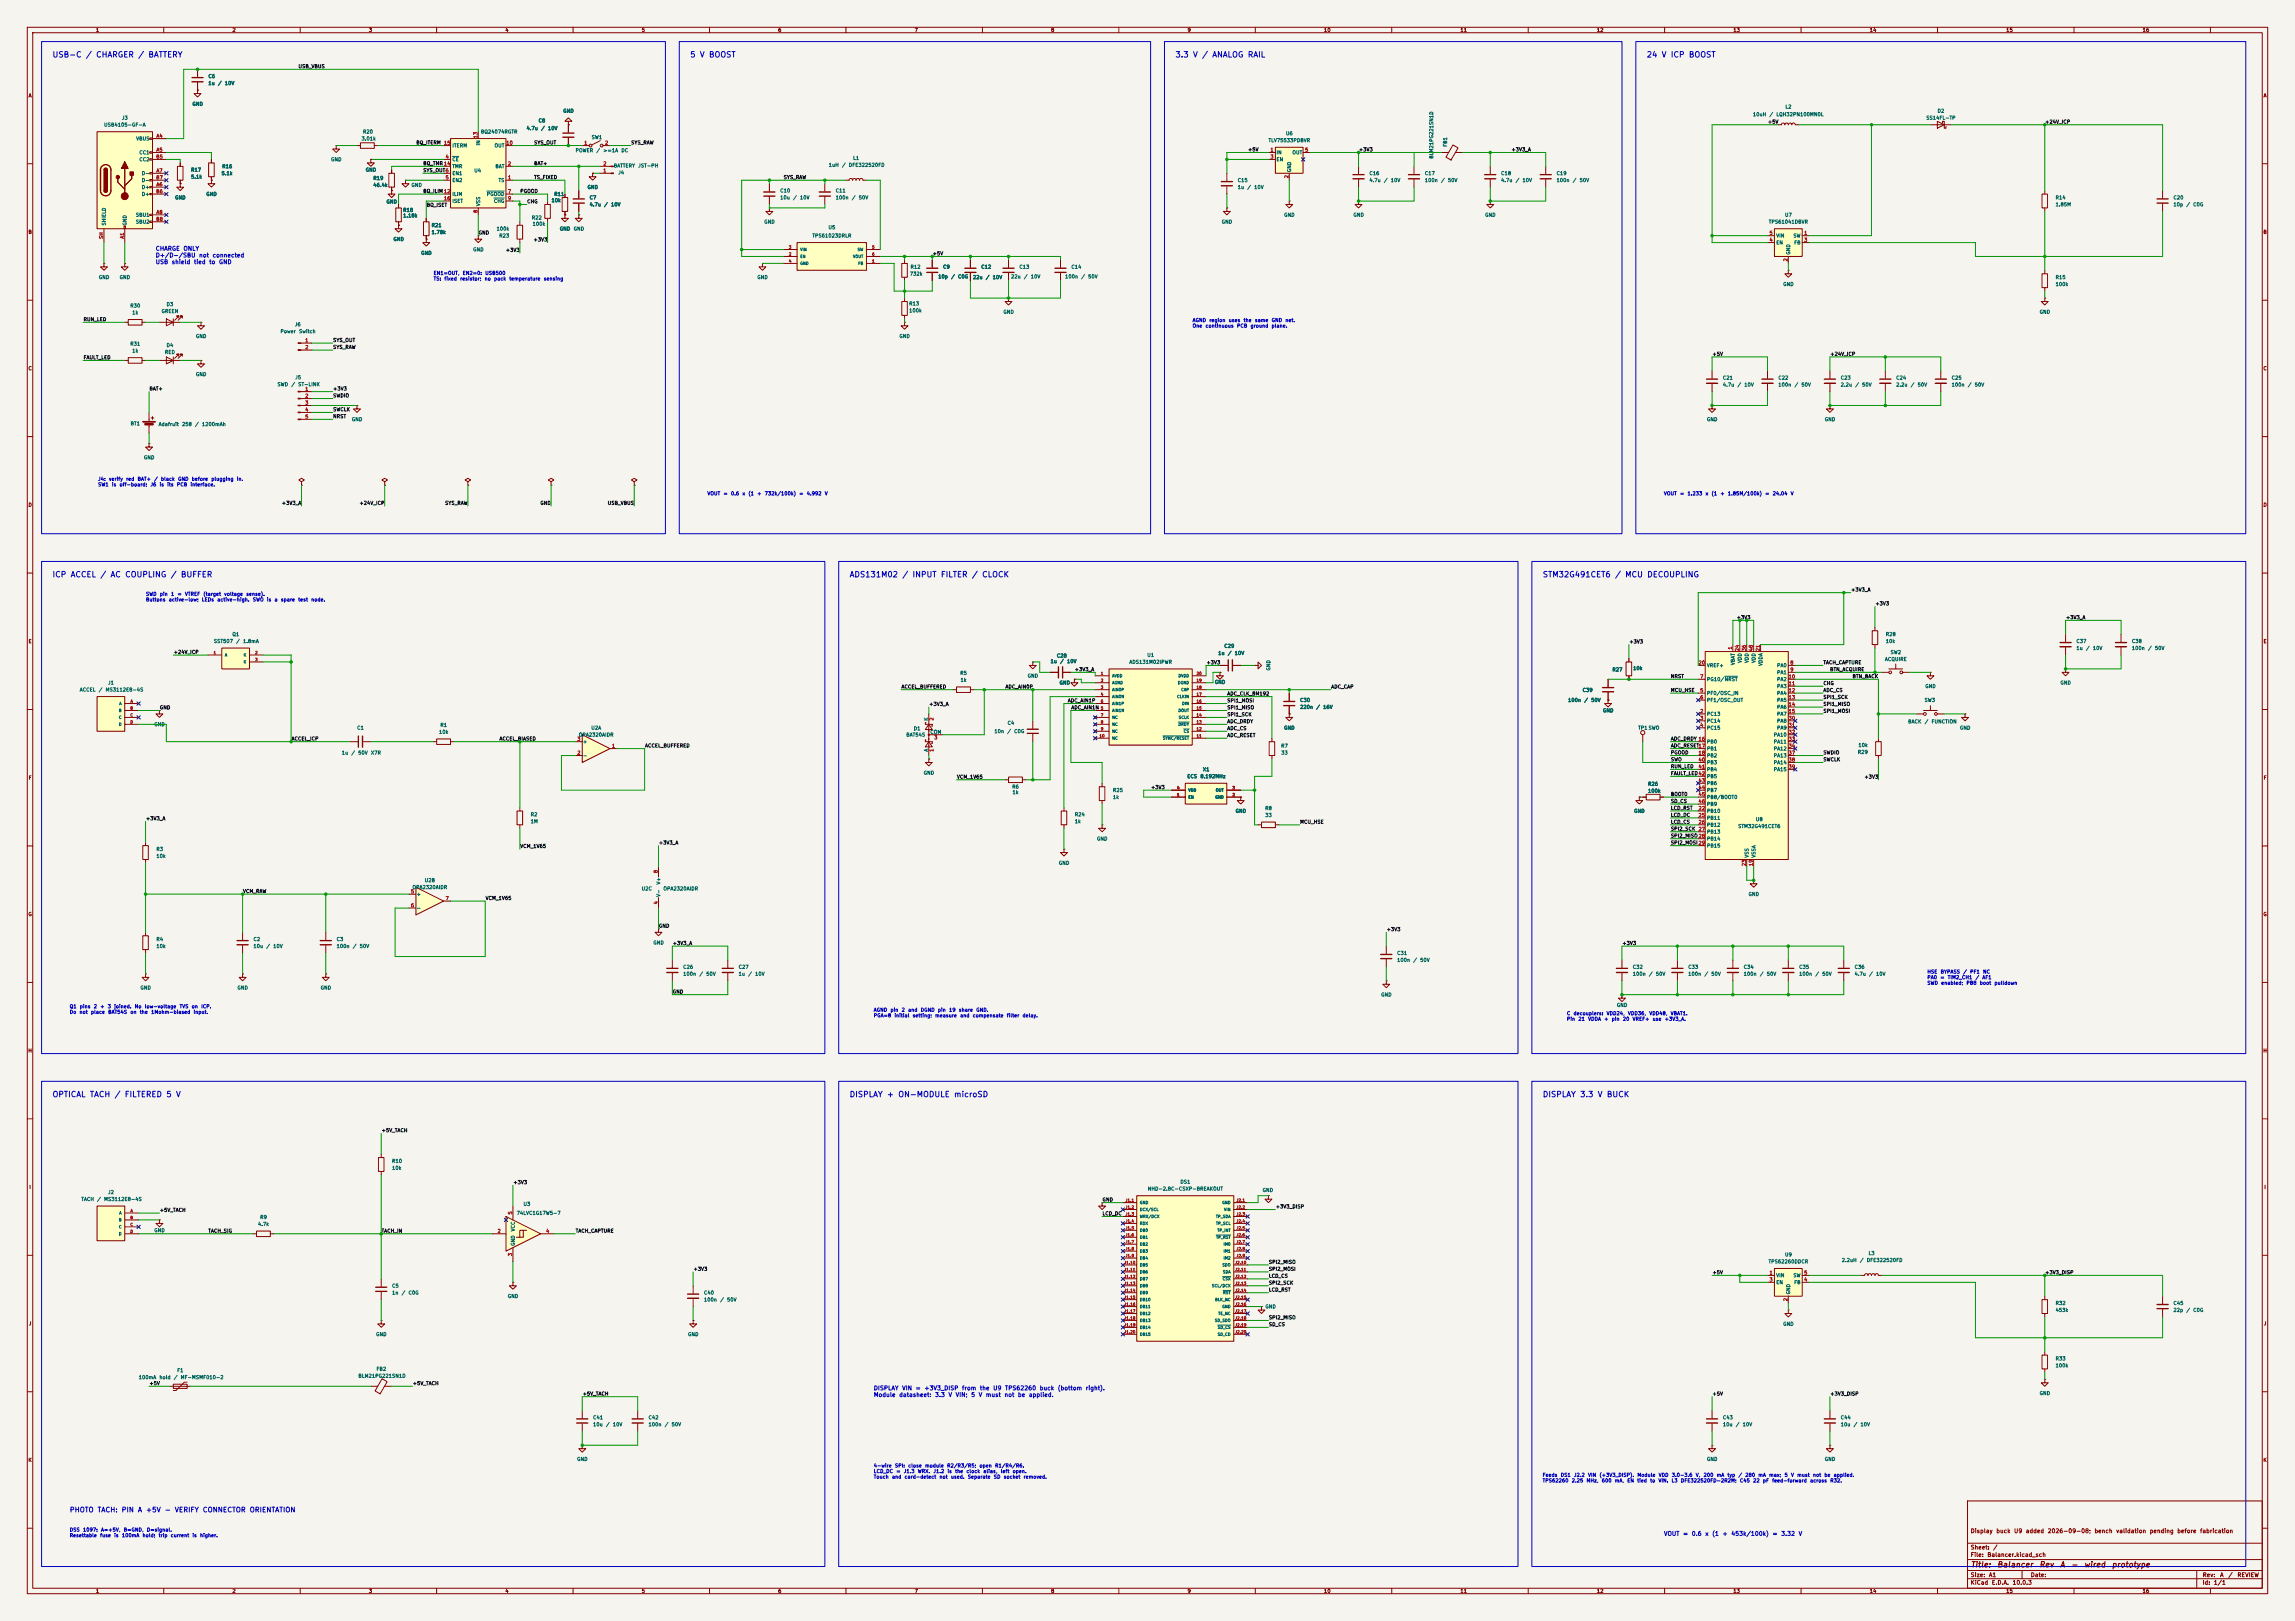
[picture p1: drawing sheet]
<svg xmlns="http://www.w3.org/2000/svg" width="841mm" height="594mm" viewBox="0 0 841 594" stroke-linecap="round" stroke-linejoin="round" font-family="sans-serif">
<defs><g id="words">
<g font-size="2" fill="#0000c2">
<text x="19" y="21.5">USB-C / CHARGER / BATTERY</text>
<text x="252.7" y="21.5">5 V BOOST</text>
<text x="430.5" y="21.5">3.3 V / ANALOG RAIL</text>
<text x="603.2" y="21.5">24 V ICP BOOST</text>
<text x="19" y="212">ICP ACCEL / AC COUPLING / BUFFER</text>
<text x="311.1" y="212">ADS131M02 / INPUT FILTER / CLOCK</text>
<text x="565.1" y="212">STM32G491CET6 / MCU DECOUPLING</text>
<text x="19" y="402.5">OPTICAL TACH / FILTERED 5 V</text>
<text x="311.1" y="402.5">DISPLAY + ON-MODULE microSD</text>
<text x="565.1" y="402.5">DISPLAY 3.3 V BUCK</text>
</g>
<g font-size="2" fill="#840000">
<text x="722" y="574.8">Title:</text>
<text x="731.7" y="574.8">Balancer</text>
<text x="747.1" y="574.8">Rev</text>
<text x="754.7" y="574.8">A</text>
<text x="758.7" y="574.8">-</text>
<text x="763.5" y="574.8">wired</text>
<text x="773.7" y="574.8">prototype</text>
</g>
<text font-size="1.8" fill="#0000c2" x="25.4" y="554.6">PHOTO TACH: PIN A +5V - VERIFY CONNECTOR ORIENTATION</text>
<g font-size="1.5" fill="#0000c2">
<text x="56.9" y="92.2">CHARGE</text>
<text x="56.9" y="94.7">D+/D-/SBU</text>
<text x="67.1" y="92.2">ONLY</text>
<text x="72.8" y="94.7">not</text>
<text x="77.7" y="94.7">connected</text>
<text x="56.9" y="97.1">USB</text>
<text x="62.8" y="97.1">shield</text>
<text x="70.9" y="97.1">tied</text>
<text x="76.5" y="97.1">to</text>
<text x="80.1" y="97.1">GND</text>
<text x="320" y="509.8">DISPLAY</text>
<text x="330.4" y="509.8">VIN</text>
<text x="335.4" y="509.8">=</text>
<text x="338.6" y="509.8">+3V3_DISP</text>
<text x="352.4" y="509.8">from</text>
<text x="358.9" y="509.8">the</text>
<text x="363.8" y="509.8">U9</text>
<text x="368.1" y="509.8">TPS62260</text>
<text x="380.8" y="509.8">buck</text>
<text x="387.5" y="509.8">(bottom</text>
<text x="397.7" y="509.8">right).</text>
<text x="320" y="512.3">Module</text>
<text x="329.3" y="512.3">datasheet:</text>
<text x="342.5" y="512.3">3.3</text>
<text x="347.4" y="512.3">V</text>
<text x="350" y="512.3">VIN;</text>
<text x="355.7" y="512.3">5</text>
<text x="358.5" y="512.3">V</text>
<text x="361.1" y="512.3">must</text>
<text x="367.9" y="512.3">not</text>
<text x="372.9" y="512.3">be</text>
<text x="376.9" y="512.3">applied.</text>
<text x="609.6" y="563.1">VOUT</text>
<text x="616.6" y="563.1">=</text>
<text x="619.8" y="563.1">0.6</text>
<text x="624.7" y="563.1">x</text>
<text x="627.3" y="563.1">(1</text>
<text x="631" y="563.1">+</text>
<text x="634.2" y="563.1">453k/100k)</text>
<text x="649.3" y="563.1">=</text>
<text x="652.5" y="563.1">3.32</text>
<text x="658.9" y="563.1">V</text>
</g>
<g font-size="1.5" fill="#840000">
<text x="722" y="562.2">Display</text>
<text x="731.4" y="562.2">buck</text>
<text x="737.9" y="562.2">U9</text>
<text x="742.2" y="562.2">added</text>
<text x="750.2" y="562.2">2026-09-08;</text>
<text x="767.4" y="562.2">bench</text>
<text x="775.3" y="562.2">validation</text>
<text x="787.6" y="562.2">pending</text>
<text x="797.7" y="562.2">before</text>
<text x="806.1" y="562.2">fabrication</text>
<text x="722" y="568.2">Sheet:</text>
<text x="730.2" y="568.2">/</text>
<text x="722" y="570.9">File:</text>
<text x="728.1" y="570.9">Balancer.kicad_sch</text>
<text x="722" y="581.1">KiCad</text>
<text x="722" y="578.3">Size:</text>
<text x="728.7" y="578.3">A1</text>
<text x="729.7" y="581.1">E.D.A.</text>
<text x="737.3" y="581.1">10.0.3</text>
<text x="744" y="578.3">Date:</text>
<text x="807" y="578.3">Rev:</text>
<text x="807" y="581.1">Id:</text>
<text x="811.1" y="581.1">1/1</text>
<text x="813.4" y="578.3">A</text>
<text x="816.4" y="578.3">/</text>
<text x="819.7" y="578.3">REVIEW</text>
</g>
<g font-size="1.3" fill="#840000">
<text x="35" y="12">1</text>
<text x="85" y="12">2</text>
<text x="135" y="12">3</text>
<text x="185" y="12">4</text>
<text x="235" y="12">5</text>
<text x="285" y="12">6</text>
<text x="335" y="12">7</text>
<text x="385" y="12">8</text>
<text x="435" y="12">9</text>
<text x="485" y="12">10</text>
<text x="535" y="12">11</text>
<text x="585" y="12">12</text>
<text x="635" y="12">13</text>
<text x="685" y="12">14</text>
<text x="735" y="12">15</text>
<text x="785" y="12">16</text>
<text x="10.3" y="36">A</text>
<text x="829.3" y="36">A</text>
<text x="10.3" y="86">B</text>
<text x="829.2" y="86">B</text>
<text x="10.3" y="136">C</text>
<text x="829.2" y="136">C</text>
<text x="10.3" y="186">D</text>
<text x="829.2" y="186">D</text>
<text x="10.3" y="236">E</text>
<text x="829.3" y="236">E</text>
<text x="10.3" y="286">F</text>
<text x="829.3" y="286">F</text>
<text x="10.3" y="336">G</text>
<text x="829.2" y="336">G</text>
<text x="10.2" y="386">H</text>
<text x="829.2" y="386">H</text>
<text x="10.6" y="436">I</text>
<text x="829.6" y="436">I</text>
<text x="10.4" y="486">J</text>
<text x="829.4" y="486">J</text>
<text x="10.3" y="536">K</text>
<text x="829.2" y="536">K</text>
<text x="35" y="584">1</text>
<text x="85" y="584">2</text>
<text x="135" y="584">3</text>
<text x="185" y="584">4</text>
<text x="235" y="584">5</text>
<text x="285" y="584">6</text>
<text x="335" y="584">7</text>
<text x="385" y="584">8</text>
<text x="435" y="584">9</text>
<text x="485" y="584">10</text>
<text x="535" y="584">11</text>
<text x="585" y="584">12</text>
<text x="635" y="584">13</text>
<text x="685" y="584">14</text>
<text x="735" y="584">15</text>
<text x="785" y="584">16</text>
</g>
<g font-size="1.3" fill="#006464">
<text x="76.2" y="28.9">C6</text>
<text x="76.2" y="31.5">1u</text>
<text x="79.7" y="31.5">/</text>
<text x="82.2" y="31.5">10V</text>
<text x="70.4" y="39.1">GND</text>
<text x="206.2" y="41.6">GND</text>
<text x="654.1" y="40.1">L2</text>
<text x="709.9" y="41.6">D2</text>
<text x="38" y="46.7">USB4105-GF-A</text>
<text x="44.5" y="44.2">J3</text>
<text x="192.8" y="48">4.7u</text>
<text x="197.2" y="45.2">C8</text>
<text x="198.1" y="48">/</text>
<text x="200.6" y="48">10V</text>
<text x="642.2" y="42.9">10uH</text>
<text x="648.3" y="42.9">/</text>
<text x="650.8" y="42.9">LQH32PN100MN0L</text>
<text x="705.7" y="44.2">SS14FL-TP</text>
<text x="49.8" y="51.8">VBUS</text>
<text x="132.3" y="51.8">3.01k</text>
<text x="132.9" y="49.2">R20</text>
<text x="176.1" y="49.2">BQ24074RGTR</text>
<text x="176.2" y="53.4" transform="rotate(-90 176.2 53.4)">IN</text>
<text x="216.7" y="51.3">SW1</text>
<text x="464.7" y="52.4">TLV75533PDBVR</text>
<text x="471.1" y="49.9">U6</text>
<text x="530.6" y="54" transform="rotate(-90 530.6 54)">FB1</text>
<text x="50.9" y="56.9">CC1</text>
<text x="50.9" y="59.4">CC2</text>
<text x="121.2" y="59.4">GND</text>
<text x="165.6" y="59.4">CE</text>
<text x="165.6" y="54.3">ITERM</text>
<text x="181.1" y="54.3">OUT</text>
<text x="210.8" y="56.1">POWER</text>
<text x="218.4" y="56.1">/</text>
<text x="220.9" y="56.1">&gt;=1A</text>
<text x="227.5" y="56.1">DC</text>
<text x="312.5" y="58.9">L1</text>
<text x="467.6" y="56.9">IN</text>
<text x="467.6" y="59.4">EN</text>
<text x="473.4" y="56.9">OUT</text>
<text x="525.5" y="58.3" transform="rotate(-90 525.5 58.3)">BLM21PG221SN1D</text>
<text x="51.8" y="64.5">D-</text>
<text x="69.9" y="65.7">5.1k</text>
<text x="69.9" y="63.2">R17</text>
<text x="81" y="64.5">5.1k</text>
<text x="81.3" y="61.9">R16</text>
<text x="133.9" y="63.2">GND</text>
<text x="165.6" y="64.5">EN1</text>
<text x="165.6" y="61.9">TMR</text>
<text x="173.6" y="63.5">U4</text>
<text x="181.4" y="61.9">BAT</text>
<text x="224.8" y="61.7">BATTERY</text>
<text x="226.4" y="64.2">J4</text>
<text x="233.7" y="61.7">JST-PH</text>
<text x="303.5" y="61.4">1uH</text>
<text x="308.4" y="61.4">/</text>
<text x="310.9" y="61.4">DFE322520FD</text>
<text x="473.4" y="63.2" transform="rotate(-90 473.4 63.2)">GND</text>
<text x="501.7" y="64.5">C16</text>
<text x="522" y="64.5">C17</text>
<text x="549.9" y="64.5">C18</text>
<text x="570.2" y="64.5">C19</text>
<text x="51.8" y="69.6">D+</text>
<text x="51.8" y="67">D-</text>
<text x="136.7" y="66.2">R19</text>
<text x="136.7" y="68.8">46.4k</text>
<text x="150.6" y="68.8">GND</text>
<text x="165.6" y="67">EN2</text>
<text x="182.5" y="67">TS</text>
<text x="215.1" y="69.6">GND</text>
<text x="285.8" y="70.8">C10</text>
<text x="306.1" y="70.8">C11</text>
<text x="453.4" y="67">C15</text>
<text x="453.4" y="69.6">1u</text>
<text x="456.9" y="69.6">/</text>
<text x="459.4" y="69.6">10V</text>
<text x="501.7" y="67">4.7u</text>
<text x="507" y="67">/</text>
<text x="509.5" y="67">10V</text>
<text x="522" y="67">100n</text>
<text x="527.9" y="67">/</text>
<text x="530.4" y="67">50V</text>
<text x="549.9" y="67">4.7u</text>
<text x="555.3" y="67">/</text>
<text x="557.8" y="67">10V</text>
<text x="570.2" y="67">100n</text>
<text x="576.2" y="67">/</text>
<text x="578.7" y="67">50V</text>
<text x="51.8" y="72.1">D+</text>
<text x="64" y="73.4">GND</text>
<text x="75.4" y="72.1">GND</text>
<text x="141.5" y="74.9">GND</text>
<text x="147.6" y="77.9">R18</text>
<text x="165.6" y="72.1">ILIM</text>
<text x="165.6" y="74.6">ISET</text>
<text x="176.2" y="75.7" transform="rotate(-90 176.2 75.7)">VSS</text>
<text x="178.2" y="72.1">PGOOD</text>
<text x="180.8" y="74.6">CHG</text>
<text x="201.9" y="74.4">10k</text>
<text x="203" y="72.1">R11</text>
<text x="215.9" y="73.4">C7</text>
<text x="215.9" y="75.9">4.7u</text>
<text x="221.3" y="75.9">/</text>
<text x="223.8" y="75.9">10V</text>
<text x="285.8" y="73.4">10u</text>
<text x="290.5" y="73.4">/</text>
<text x="293" y="73.4">10V</text>
<text x="306.1" y="73.4">100n</text>
<text x="312" y="73.4">/</text>
<text x="314.5" y="73.4">50V</text>
<text x="753.1" y="75.9">1.85M</text>
<text x="753.1" y="73.4">R14</text>
<text x="796.3" y="73.4">C20</text>
<text x="796.3" y="75.9">10p</text>
<text x="801" y="75.9">/</text>
<text x="803.5" y="75.9">C0G</text>
<text x="39.1" y="82.8" transform="rotate(-90 39.1 82.8)">SHIELD</text>
<text x="46.7" y="82.8" transform="rotate(-90 46.7 82.8)">GND</text>
<text x="49.6" y="79.7">SBU1</text>
<text x="49.6" y="82.3">SBU2</text>
<text x="147.6" y="80">1.18k</text>
<text x="158" y="83.5">R21</text>
<text x="194.7" y="80.7">R22</text>
<text x="195" y="83">100k</text>
<text x="279.9" y="82.3">GND</text>
<text x="447.5" y="82.3">GND</text>
<text x="470.4" y="79.7">GND</text>
<text x="495.8" y="79.7">GND</text>
<text x="544.1" y="79.7">GND</text>
<text x="648" y="82.3">TPS61041DBVR</text>
<text x="653.9" y="79.7">U7</text>
<text x="144" y="88.6">GND</text>
<text x="158" y="86.1">1.78k</text>
<text x="181.8" y="84.8">100k</text>
<text x="182.8" y="87.3">R23</text>
<text x="205" y="84.8">GND</text>
<text x="210.1" y="84.8">GND</text>
<text x="297.5" y="87.3">TPS61023DRLR</text>
<text x="303.4" y="84.3">U5</text>
<text x="650.7" y="89.9">EN</text>
<text x="650.7" y="87.3">VIN</text>
<text x="657" y="87.3">SW</text>
<text x="657.3" y="89.9">FB</text>
<text x="154.2" y="93.7">GND</text>
<text x="173.2" y="92.4">GND</text>
<text x="656.3" y="93.5" transform="rotate(-90 656.3 93.5)">GND</text>
<text x="333.3" y="101.3">732k</text>
<text x="333.5" y="98.8">R12</text>
<text x="345.4" y="98.8">C9</text>
<text x="359.4" y="98.8">C12</text>
<text x="373.4" y="98.8">C13</text>
<text x="392.4" y="98.8">C14</text>
<text x="36.1" y="102.6">GND</text>
<text x="43.7" y="102.6">GND</text>
<text x="277.4" y="102.6">GND</text>
<text x="343.7" y="102.3">10p</text>
<text x="348.4" y="102.3">/</text>
<text x="350.9" y="102.3">C0G</text>
<text x="356.4" y="102.6">22u</text>
<text x="361.1" y="102.6">/</text>
<text x="363.6" y="102.6">10V</text>
<text x="370.3" y="102.3">22u</text>
<text x="375.1" y="102.3">/</text>
<text x="377.6" y="102.3">10V</text>
<text x="390.2" y="102.3">100n</text>
<text x="396.1" y="102.3">/</text>
<text x="398.6" y="102.3">50V</text>
<text x="653.3" y="105.1">GND</text>
<text x="753.1" y="102.6">R15</text>
<text x="753.1" y="105.1">100k</text>
<text x="47.6" y="113">R30</text>
<text x="60.9" y="112.5">D3</text>
<text x="333" y="112.2">R13</text>
<text x="48.3" y="115.5">1k</text>
<text x="59" y="115">GREEN</text>
<text x="107.9" y="119.8">J6</text>
<text x="333" y="114.8">100k</text>
<text x="367.5" y="115.3">GND</text>
<text x="747.3" y="115.3">GND</text>
<text x="71.6" y="124.2">GND</text>
<text x="102.6" y="122.4">Power</text>
<text x="109.4" y="122.4">Switch</text>
<text x="329.4" y="124.2">GND</text>
<text x="47.6" y="127">R31</text>
<text x="48.3" y="129.5">1k</text>
<text x="60.3" y="130">RED</text>
<text x="60.9" y="127.5">D4</text>
<text x="71.6" y="138.1">GND</text>
<text x="101.5" y="141.8">SWD</text>
<text x="106.6" y="141.8">/</text>
<text x="108" y="139.3">J5</text>
<text x="109.1" y="141.8">ST-LINK</text>
<text x="631.2" y="141.9">4.7u</text>
<text x="631.2" y="139.4">C21</text>
<text x="636.5" y="141.9">/</text>
<text x="639" y="141.9">10V</text>
<text x="651.5" y="139.4">C22</text>
<text x="651.5" y="141.9">100n</text>
<text x="657.5" y="141.9">/</text>
<text x="660" y="141.9">50V</text>
<text x="674.4" y="141.9">2.2u</text>
<text x="674.4" y="139.4">C23</text>
<text x="679.7" y="141.9">/</text>
<text x="682.2" y="141.9">50V</text>
<text x="694.7" y="141.9">2.2u</text>
<text x="694.7" y="139.4">C24</text>
<text x="700" y="141.9">/</text>
<text x="702.5" y="141.9">50V</text>
<text x="715" y="139.4">C25</text>
<text x="715" y="141.9">100n</text>
<text x="721" y="141.9">/</text>
<text x="723.5" y="141.9">50V</text>
<text x="128.8" y="154.6">GND</text>
<text x="625.3" y="154.6">GND</text>
<text x="668.5" y="154.6">GND</text>
<text x="47.7" y="156.2">BT1</text>
<text x="58" y="156.4">Adafruit</text>
<text x="66.5" y="156.4">258</text>
<text x="71.3" y="156.4">/</text>
<text x="73.8" y="156.4">1200mAh</text>
<text x="52.6" y="168.6">GND</text>
<text x="85" y="233.4">Q1</text>
<text x="690.9" y="233.4">R28</text>
<text x="78.2" y="235.9">SST507</text>
<text x="86.4" y="235.9">/</text>
<text x="88.9" y="235.9">1.8mA</text>
<text x="448.5" y="237.7">C29</text>
<text x="690.9" y="235.9">10k</text>
<text x="692.7" y="240">SW2</text>
<text x="760.7" y="235.9">C37</text>
<text x="760.7" y="238.5">1u</text>
<text x="764.3" y="238.5">/</text>
<text x="766.8" y="238.5">10V</text>
<text x="781.1" y="235.9">C38</text>
<text x="781.1" y="238.5">100n</text>
<text x="787" y="238.5">/</text>
<text x="789.5" y="238.5">50V</text>
<text x="384.8" y="243.3">1u</text>
<text x="387.1" y="241.3">C28</text>
<text x="388.3" y="243.3">/</text>
<text x="390.9" y="243.3">10V</text>
<text x="413.7" y="243.5">ADS131M02IPWR</text>
<text x="420.3" y="241">U1</text>
<text x="446.3" y="240.3">1u</text>
<text x="449.8" y="240.3">/</text>
<text x="452.3" y="240.3">10V</text>
<text x="465.8" y="245.9" transform="rotate(-90 465.8 245.9)">GND</text>
<text x="598.3" y="245.8">10k</text>
<text x="625.3" y="244.8">VREF+</text>
<text x="636" y="243.9" transform="rotate(-90 636 243.9)">VBAT</text>
<text x="638.5" y="243.1" transform="rotate(-90 638.5 243.1)">VDD</text>
<text x="641.1" y="243.1" transform="rotate(-90 641.1 243.1)">VDD</text>
<text x="643.6" y="243.1" transform="rotate(-90 643.6 243.1)">VDD</text>
<text x="646.1" y="244.2" transform="rotate(-90 646.1 244.2)">VDDA</text>
<text x="651" y="244.8">PA0</text>
<text x="690.6" y="242.5">ACQUIRE</text>
<text x="39.4" y="251.2">J1</text>
<text x="351.7" y="247.6">R5</text>
<text x="351.8" y="250.1">1k</text>
<text x="376.4" y="248.6">GND</text>
<text x="388.1" y="251.2">GND</text>
<text x="445" y="250.9">GND</text>
<text x="590.7" y="246.3">R27</text>
<text x="625.3" y="249.9">PG10/NRST</text>
<text x="651" y="247.4">PA1</text>
<text x="651" y="249.9">PA2</text>
<text x="754.9" y="251.2">GND</text>
<text x="29.1" y="253.7">ACCEL</text>
<text x="36.1" y="253.7">/</text>
<text x="38.6" y="253.7">MS3112E8-4S</text>
<text x="476.3" y="257.5">C30</text>
<text x="574.5" y="257.5">100n</text>
<text x="579.8" y="253.9">C39</text>
<text x="580.4" y="257.5">/</text>
<text x="582.9" y="257.5">50V</text>
<text x="625.3" y="255">PF0/OSC_IN</text>
<text x="625.3" y="257.5">PF1/OSC_OUT</text>
<text x="651" y="252.4">PA3</text>
<text x="651" y="255">PA4</text>
<text x="651" y="257.5">PA5</text>
<text x="705.1" y="257.5">SW3</text>
<text x="705.4" y="252.4">GND</text>
<text x="476.3" y="260.1">220n</text>
<text x="482.2" y="260.1">/</text>
<text x="484.7" y="260.1">16V</text>
<text x="587.2" y="261.3">GND</text>
<text x="625.3" y="262.6">PC13</text>
<text x="651" y="260.1">PA6</text>
<text x="651" y="262.6">PA7</text>
<text x="56.4" y="266.4">GND</text>
<text x="130.7" y="267.7">C1</text>
<text x="160.7" y="269.2">10k</text>
<text x="161.2" y="266.7">R1</text>
<text x="216.5" y="267.7">U2A</text>
<text x="334.7" y="267.9">D1</text>
<text x="340.3" y="264.3" transform="rotate(-90 340.3 264.3)">K</text>
<text x="340.8" y="269.2">COM</text>
<text x="364.2" y="268.9">10n</text>
<text x="369" y="268.9">/</text>
<text x="369.1" y="265.9">C4</text>
<text x="371.5" y="268.9">C0G</text>
<text x="470.4" y="267.7">GND</text>
<text x="600.2" y="267.7">TP1SWO</text>
<text x="625.3" y="265.1">PC14</text>
<text x="625.3" y="267.7">PC15</text>
<text x="651" y="265.1">PA8</text>
<text x="651" y="267.7">PA9</text>
<text x="699.1" y="265.4">BACK</text>
<text x="705.2" y="265.4">/</text>
<text x="707.7" y="265.4">FUNCTION</text>
<text x="718.1" y="267.7">GND</text>
<text x="212" y="270.2">OPA2320AIDR</text>
<text x="213.5" y="272.8">+</text>
<text x="332" y="270.2">BAT54S</text>
<text x="340.3" y="275.6" transform="rotate(-90 340.3 275.6)">A</text>
<text x="469.3" y="274.3">R7</text>
<text x="625.3" y="272.8">PB0</text>
<text x="625.3" y="275.3">PB1</text>
<text x="649.8" y="270.2">PA10</text>
<text x="649.8" y="272.8">PA11</text>
<text x="649.8" y="275.3">PA12</text>
<text x="680.9" y="274">10k</text>
<text x="125.1" y="276.8">1u</text>
<text x="128.6" y="276.8">/</text>
<text x="131.1" y="276.8">50V</text>
<text x="135.8" y="276.8">X7R</text>
<text x="213.5" y="277.8">-</text>
<text x="469.4" y="276.8">33</text>
<text x="625.3" y="277.8">PB2</text>
<text x="625.3" y="280.4">PB3</text>
<text x="649.8" y="277.8">PA13</text>
<text x="649.8" y="280.4">PA14</text>
<text x="680.6" y="276.6">R29</text>
<text x="338.3" y="284.2">GND</text>
<text x="434.9" y="285.5">ECS</text>
<text x="439.7" y="285.5">8.192MHz</text>
<text x="440.6" y="282.9">X1</text>
<text x="625.3" y="282.9">PB4</text>
<text x="625.3" y="285.5">PB5</text>
<text x="625.3" y="288">PB6</text>
<text x="649.8" y="282.9">PA15</text>
<text x="370.8" y="289.3">R6</text>
<text x="370.9" y="291.3">1k</text>
<text x="407.7" y="290.5">R25</text>
<text x="407.7" y="293.1">1k</text>
<text x="603.8" y="288.2">R26</text>
<text x="603.8" y="290.8">100k</text>
<text x="625.3" y="290.5">PB7</text>
<text x="625.3" y="293.1">PB8/BOOT0</text>
<text x="194.3" y="299.4">R2</text>
<text x="393.7" y="299.4">R24</text>
<text x="452.6" y="298.2">GND</text>
<text x="463.5" y="297.1">R8</text>
<text x="463.5" y="299.7">33</text>
<text x="598.7" y="298.2">GND</text>
<text x="625.3" y="298.2">PB10</text>
<text x="625.3" y="295.6">PB9</text>
<text x="194.3" y="302">1M</text>
<text x="393.7" y="302">1k</text>
<text x="625.3" y="300.7">PB11</text>
<text x="625.3" y="303.2">PB12</text>
<text x="625.3" y="305.8">PB13</text>
<text x="636.8" y="303.7">STM32G491CET6</text>
<text x="643.3" y="301.2">U8</text>
<text x="401.8" y="308.3">GND</text>
<text x="625.3" y="308.3">PB14</text>
<text x="625.3" y="310.9">PB15</text>
<text x="57.2" y="312.1">R3</text>
<text x="57.2" y="314.7">10k</text>
<text x="387.9" y="317.2">GND</text>
<text x="641.1" y="314.5" transform="rotate(-90 641.1 314.5)">VSS</text>
<text x="643.6" y="314.5" transform="rotate(-90 643.6 314.5)">VSSA</text>
<text x="155.5" y="323.6">U2B</text>
<text x="151" y="326.1">OPA2320AIDR</text>
<text x="152.5" y="328.6">+</text>
<text x="235" y="326.6">U2C</text>
<text x="242.3" y="328.8" transform="rotate(-90 242.3 328.8)">V-</text>
<text x="242.3" y="324.3" transform="rotate(-90 242.3 324.3)">V+</text>
<text x="242.9" y="326.6">OPA2320AIDR</text>
<text x="640.6" y="328.6">GND</text>
<text x="152.5" y="333.7">-</text>
<text x="57.2" y="345.1">R4</text>
<text x="57.2" y="347.7">10k</text>
<text x="92.7" y="345.1">C2</text>
<text x="92.7" y="347.7">10u</text>
<text x="97.5" y="347.7">/</text>
<text x="100" y="347.7">10V</text>
<text x="123.2" y="345.1">C3</text>
<text x="123.2" y="347.7">100n</text>
<text x="129.1" y="347.7">/</text>
<text x="131.6" y="347.7">50V</text>
<text x="239.3" y="346.4">GND</text>
<text x="511.8" y="350.2">C31</text>
<text x="511.8" y="352.8">100n</text>
<text x="517.8" y="352.8">/</text>
<text x="520.3" y="352.8">50V</text>
<text x="250.2" y="355.3">C26</text>
<text x="250.2" y="357.8">100n</text>
<text x="256.1" y="357.8">/</text>
<text x="258.6" y="357.8">50V</text>
<text x="270.5" y="355.3">C27</text>
<text x="270.5" y="357.8">1u</text>
<text x="274" y="357.8">/</text>
<text x="276.6" y="357.8">10V</text>
<text x="598.2" y="355.3">C32</text>
<text x="598.2" y="357.8">100n</text>
<text x="604.1" y="357.8">/</text>
<text x="606.6" y="357.8">50V</text>
<text x="618.5" y="355.3">C33</text>
<text x="618.5" y="357.8">100n</text>
<text x="624.4" y="357.8">/</text>
<text x="626.9" y="357.8">50V</text>
<text x="638.8" y="355.3">C34</text>
<text x="638.8" y="357.8">100n</text>
<text x="644.8" y="357.8">/</text>
<text x="647.3" y="357.8">50V</text>
<text x="659.1" y="355.3">C35</text>
<text x="659.1" y="357.8">100n</text>
<text x="665.1" y="357.8">/</text>
<text x="667.6" y="357.8">50V</text>
<text x="679.5" y="357.8">4.7u</text>
<text x="679.5" y="355.3">C36</text>
<text x="684.8" y="357.8">/</text>
<text x="687.3" y="357.8">10V</text>
<text x="51.3" y="362.9">GND</text>
<text x="86.9" y="362.9">GND</text>
<text x="117.3" y="362.9">GND</text>
<text x="506" y="365.5">GND</text>
<text x="592.3" y="369.3">GND</text>
<text x="143.5" y="429">10k</text>
<text x="143.5" y="426.4">R10</text>
<text x="39.4" y="437.9">J2</text>
<text x="420.4" y="436.6">NHD-2.8C-CSXP-BREAKOUT</text>
<text x="432.4" y="434">DS1</text>
<text x="462.5" y="437.1">GND</text>
<text x="29.7" y="440.4">TACH</text>
<text x="35.5" y="440.4">/</text>
<text x="38" y="440.4">MS3112E8-4S</text>
<text x="191.7" y="442.2">U3</text>
<text x="94.4" y="449.5">4.7k</text>
<text x="95.2" y="447">R9</text>
<text x="189.2" y="445.5">74LVC1G17W5-7</text>
<text x="56.4" y="451.8">GND</text>
<text x="188.9" y="451.4" transform="rotate(-90 188.9 451.4)">VCC</text>
<text x="188.9" y="456.7" transform="rotate(-90 188.9 456.7)">GND</text>
<text x="653.9" y="460.7">U9</text>
<text x="684.6" y="460.2">L3</text>
<text x="647.9" y="463.3">TPS62260DDCR</text>
<text x="674.8" y="462.7">2.2uH</text>
<text x="681.4" y="462.7">/</text>
<text x="683.9" y="462.7">DFE322520FD</text>
<text x="143.5" y="472.1">C5</text>
<text x="650.7" y="468.3">VIN</text>
<text x="650.7" y="470.9">EN</text>
<text x="657" y="468.3">SW</text>
<text x="657.3" y="470.9">FB</text>
<text x="143.5" y="474.7">1n</text>
<text x="147" y="474.7">/</text>
<text x="149.6" y="474.7">C0G</text>
<text x="185.9" y="476">GND</text>
<text x="257.8" y="474.7">C40</text>
<text x="257.8" y="477.2">100n</text>
<text x="263.8" y="477.2">/</text>
<text x="266.3" y="477.2">50V</text>
<text x="463.5" y="479.8">GND</text>
<text x="656.3" y="474.5" transform="rotate(-90 656.3 474.5)">GND</text>
<text x="753.1" y="478.5">R32</text>
<text x="796.3" y="478.5">C45</text>
<text x="753.1" y="481">453k</text>
<text x="796.3" y="481">22p</text>
<text x="801" y="481">/</text>
<text x="803.5" y="481">C0G</text>
<text x="137.7" y="489.9">GND</text>
<text x="252" y="489.9">GND</text>
<text x="653.3" y="486.1">GND</text>
<text x="64.8" y="503.1">F1</text>
<text x="137.8" y="502.6">FB2</text>
<text x="753.1" y="498.8">R33</text>
<text x="753.1" y="501.4">100k</text>
<text x="50.7" y="505.7">100mA</text>
<text x="58.3" y="505.7">hold</text>
<text x="63.6" y="505.7">/</text>
<text x="66.1" y="505.7">MF-MSMF010-2</text>
<text x="131.2" y="505.2">BLM21PG221SN1D</text>
<text x="747.3" y="511.5">GND</text>
<text x="217.2" y="520.4">C41</text>
<text x="237.5" y="520.4">C42</text>
<text x="631.2" y="520.4">C43</text>
<text x="674.4" y="520.4">C44</text>
<text x="217.2" y="522.9">10u</text>
<text x="221.9" y="522.9">/</text>
<text x="224.4" y="522.9">10V</text>
<text x="237.5" y="522.9">100n</text>
<text x="243.4" y="522.9">/</text>
<text x="245.9" y="522.9">50V</text>
<text x="631.2" y="522.9">10u</text>
<text x="635.9" y="522.9">/</text>
<text x="638.4" y="522.9">10V</text>
<text x="674.4" y="522.9">10u</text>
<text x="679.1" y="522.9">/</text>
<text x="681.6" y="522.9">10V</text>
<text x="211.3" y="535.6">GND</text>
<text x="625.3" y="535.6">GND</text>
<text x="668.5" y="535.6">GND</text>
</g>
<g font-size="1.3" fill="#0f0f0f">
<text x="109.2" y="25.3">USB_VBUS</text>
<text x="647.7" y="45.6">+5V</text>
<text x="749.3" y="45.6">+24V_ICP</text>
<text x="152.4" y="53.2">BQ_ITERM</text>
<text x="195.6" y="53.2">SYS_OUT</text>
<text x="231.1" y="53.2">SYS_RAW</text>
<text x="457.2" y="55.8">+5V</text>
<text x="497.8" y="55.8">+3V3</text>
<text x="553.7" y="55.8">+3V3_A</text>
<text x="154.9" y="63.4">SYS_OUT6</text>
<text x="154.9" y="60.8">BQ_TMR14</text>
<text x="195.6" y="65.9">TS_FIXED</text>
<text x="195.6" y="60.8">BAT+</text>
<text x="287" y="65.9">SYS_RAW</text>
<text x="154.9" y="71">BQ_ILIM12</text>
<text x="190.5" y="71">PGOOD</text>
<text x="156.2" y="76.1">BQ_ISET</text>
<text x="193" y="74.8">CHG</text>
<text x="175.3" y="86.2">GND</text>
<text x="195.4" y="88.8">+3V3</text>
<text x="185.2" y="92.6">+3V3</text>
<text x="341.6" y="93.9">+5V</text>
<text x="30.5" y="118">RUN_LED</text>
<text x="121.9" y="125.6">SYS_OUT</text>
<text x="30.5" y="132">FAULT_LED</text>
<text x="121.9" y="128.1">SYS_RAW</text>
<text x="627.4" y="130.7">+5V</text>
<text x="670.6" y="130.7">+24V_ICP</text>
<text x="54.6" y="143.4">BAT+</text>
<text x="121.9" y="143.4">+3V3</text>
<text x="121.9" y="145.9">SWDIO</text>
<text x="121.9" y="151">SWCLK</text>
<text x="121.9" y="153.5">NRST</text>
<text x="103.2" y="185.3">+3V3_A</text>
<text x="131.6" y="185.3">+24V_ICP</text>
<text x="163" y="185.3">SYS_RAW</text>
<text x="197.9" y="185.3">GND</text>
<text x="222.5" y="185.3">USB_VBUS</text>
<text x="678.2" y="217">+3V3_A</text>
<text x="636.3" y="227.2">+3V3</text>
<text x="687.1" y="222.1">+3V3</text>
<text x="756.9" y="227.2">+3V3_A</text>
<text x="63.5" y="239.9">+24V_ICP</text>
<text x="596.9" y="236.1">+3V3</text>
<text x="442" y="243.7">+3V3</text>
<text x="668" y="243.7">TACH_CAPTURE</text>
<text x="393.7" y="246.3">+3V3_A</text>
<text x="612.1" y="248.8">NRST</text>
<text x="668" y="251.3">CHG</text>
<text x="670.5" y="246.3">BTN_ACQUIRE</text>
<text x="678.7" y="248.8">BTN_BACK</text>
<text x="330.2" y="252.6">ACCEL_BUFFERED</text>
<text x="368.3" y="252.6">ADC_AIN0P</text>
<text x="391.2" y="257.7">ADC_AIN1P</text>
<text x="449.6" y="255.1">ADC_CLK_8M192</text>
<text x="449.6" y="257.7">SPI1_MOSI</text>
<text x="487.7" y="252.6">ADC_CAP</text>
<text x="612.1" y="253.9">MCU_HSE</text>
<text x="668" y="256.4">SPI1_SCK</text>
<text x="668" y="253.9">ADC_CS</text>
<text x="58.4" y="260.2">GND</text>
<text x="340.4" y="259">+3V3_A</text>
<text x="392.4" y="260.2">ADC_AIN1N</text>
<text x="449.6" y="260.2">SPI1_MISO</text>
<text x="449.6" y="262.8">SPI1_SCK</text>
<text x="668" y="261.5">SPI1_MOSI</text>
<text x="668" y="259">SPI1_MISO</text>
<text x="449.6" y="267.8">ADC_CS</text>
<text x="449.6" y="265.3">ADC_DRDY</text>
<text x="106.7" y="271.7">ACCEL_ICP</text>
<text x="182.9" y="271.7">ACCEL_BIASED</text>
<text x="236.2" y="274.2">ACCEL_BUFFERED</text>
<text x="449.6" y="270.4">ADC_RESET</text>
<text x="612.1" y="271.7">ADC_DRDY 16</text>
<text x="612.1" y="274.2">ADC_RESET17</text>
<text x="612.1" y="279.3">SWO</text>
<text x="612.1" y="276.7">PGOOD</text>
<text x="612.1" y="281.8">RUN_LED</text>
<text x="668" y="276.7">SWDIO</text>
<text x="668" y="279.3">SWCLK</text>
<text x="350.5" y="285.6">VCM_1V65</text>
<text x="612.1" y="284.4">FAULT_LED42</text>
<text x="683.1" y="285.6">+3V3</text>
<text x="421.6" y="289.4">+3V3</text>
<text x="612.1" y="292">BOOT0</text>
<text x="612.1" y="299.6">LCD_DC</text>
<text x="612.1" y="294.5">SD_CS</text>
<text x="612.1" y="297.1">LCD_RST</text>
<text x="53.3" y="300.9">+3V3_A</text>
<text x="476.2" y="302.1">MCU_HSE</text>
<text x="612.1" y="302.1">LCD_CS</text>
<text x="612.1" y="304.7">SPI2_SCK</text>
<text x="190.5" y="311">VCM_1V65</text>
<text x="241.3" y="309.8">+3V3_A</text>
<text x="612.1" y="307.2">SPI2_MISO28</text>
<text x="612.1" y="309.8">SPI2_MOSI29</text>
<text x="88.9" y="327.5">VCM_RAW</text>
<text x="177.8" y="330.1">VCM_1V65</text>
<text x="241.3" y="340.2">GND</text>
<text x="508" y="341.5">+3V3</text>
<text x="246.4" y="346.6">+3V3_A</text>
<text x="594.4" y="346.6">+3V3</text>
<text x="246.4" y="364.4">GND</text>
<text x="139.7" y="415.2">+5V_TACH</text>
<text x="188" y="434.2">+3V3</text>
<text x="403.9" y="440.6">GND</text>
<text x="467.4" y="443.1">+3V3_DISP</text>
<text x="58.4" y="444.4">+5V_TACH</text>
<text x="403.9" y="445.6">LCD_DC</text>
<text x="76.2" y="452">TACH_SIG</text>
<text x="139.7" y="452">TACH_IN</text>
<text x="210.8" y="452">TACH_CAPTURE</text>
<text x="254" y="466">+3V3</text>
<text x="464.8" y="463.4">SPI2_MISO</text>
<text x="464.8" y="466">SPI2_MOSI</text>
<text x="627.4" y="467.2">+5V</text>
<text x="749.3" y="467.2">+3V3_DISP</text>
<text x="464.8" y="468.5">LCD_CS</text>
<text x="464.8" y="473.6">LCD_RST</text>
<text x="464.8" y="471">SPI2_SCK</text>
<text x="464.8" y="483.7">SPI2_MISO</text>
<text x="464.8" y="486.3">SD_CS</text>
<text x="54.6" y="507.9">+5V</text>
<text x="151.1" y="507.9">+5V_TACH</text>
<text x="213.4" y="511.7">+5V_TACH</text>
<text x="627.4" y="511.7">+5V</text>
<text x="670.6" y="511.7">+3V3_DISP</text>
</g>
<g font-size="1.3" fill="#a90000">
<text x="57.2" y="50.8">A4</text>
<text x="162.5" y="53.3">15</text>
<text x="175.2" y="50.8" transform="rotate(-90 175.2 50.8)">13</text>
<text x="185.4" y="53.3">10</text>
<text x="213.9" y="53.3">1</text>
<text x="221.5" y="53.3">2</text>
<text x="57.1" y="58.4">B5</text>
<text x="57.2" y="55.9">A5</text>
<text x="163.1" y="58.4">4</text>
<text x="465.4" y="55.9">1</text>
<text x="465.4" y="58.4">3</text>
<text x="478.1" y="55.9">5</text>
<text x="57.2" y="63.5">A7</text>
<text x="186" y="60.9">2</text>
<text x="220.9" y="63.5">1</text>
<text x="220.9" y="60.9">2</text>
<text x="472.4" y="65.5" transform="rotate(-90 472.4 65.5)">2</text>
<text x="57.1" y="71.1">B6</text>
<text x="57.1" y="66">B7</text>
<text x="57.2" y="68.6">A6</text>
<text x="163.1" y="66">5</text>
<text x="186" y="66">1</text>
<text x="186" y="71.1">7</text>
<text x="162.5" y="73.6">16</text>
<text x="186" y="73.6">9</text>
<text x="57.1" y="81.3">B8</text>
<text x="57.2" y="78.7">A8</text>
<text x="175.2" y="78.2" transform="rotate(-90 175.2 78.2)">8</text>
<text x="38.1" y="87.7" transform="rotate(-90 38.1 87.7)">SH</text>
<text x="45.7" y="87.6" transform="rotate(-90 45.7 87.6)">A1</text>
<text x="648.3" y="88.9">4</text>
<text x="648.3" y="86.3">5</text>
<text x="661" y="86.3">1</text>
<text x="661" y="88.9">3</text>
<text x="655.3" y="96" transform="rotate(-90 655.3 96)">2</text>
<text x="111.7" y="125.7">1</text>
<text x="111.7" y="128.2">2</text>
<text x="111.7" y="143.5">1</text>
<text x="111.7" y="146">2</text>
<text x="111.7" y="148.6">3</text>
<text x="111.7" y="151.1">4</text>
<text x="111.7" y="153.6">5</text>
<text x="635" y="238.2" transform="rotate(-90 635 238.2)">1</text>
<text x="637.5" y="238.8" transform="rotate(-90 637.5 238.8)">24</text>
<text x="640.1" y="238.8" transform="rotate(-90 640.1 238.8)">36</text>
<text x="642.6" y="238.8" transform="rotate(-90 642.6 238.8)">48</text>
<text x="645.1" y="238.8" transform="rotate(-90 645.1 238.8)">21</text>
<text x="622.3" y="243.8">20</text>
<text x="655.9" y="243.8">8</text>
<text x="622.9" y="248.9">7</text>
<text x="655.3" y="248.9">10</text>
<text x="655.3" y="251.4">11</text>
<text x="655.9" y="246.4">9</text>
<text x="622.9" y="254">5</text>
<text x="622.9" y="256.5">6</text>
<text x="655.3" y="254">12</text>
<text x="655.3" y="256.5">13</text>
<text x="622.9" y="261.6">2</text>
<text x="655.3" y="259.1">14</text>
<text x="655.3" y="261.6">15</text>
<text x="342.3" y="264.2" transform="rotate(-90 342.3 264.2)">2</text>
<text x="622.9" y="264.1">3</text>
<text x="622.9" y="266.7">4</text>
<text x="655.3" y="264.1">30</text>
<text x="655.3" y="266.7">31</text>
<text x="655.3" y="269.2">32</text>
<text x="211.4" y="271.8">3</text>
<text x="224.1" y="274.3">1</text>
<text x="342.2" y="271.2">3</text>
<text x="342.3" y="275.7" transform="rotate(-90 342.3 275.7)">1</text>
<text x="655.3" y="271.8">33</text>
<text x="655.3" y="274.3">34</text>
<text x="211.4" y="276.8">2</text>
<text x="622.3" y="276.8">18</text>
<text x="622.3" y="279.4">40</text>
<text x="622.3" y="281.9">41</text>
<text x="655.3" y="276.8">37</text>
<text x="655.3" y="279.4">38</text>
<text x="655.3" y="281.9">39</text>
<text x="622.3" y="287">43</text>
<text x="622.3" y="289.5">44</text>
<text x="622.3" y="292.1">45</text>
<text x="622.3" y="297.2">22</text>
<text x="622.3" y="299.7">25</text>
<text x="622.3" y="294.6">46</text>
<text x="622.3" y="302.2">26</text>
<text x="622.3" y="304.8">27</text>
<text x="640.1" y="317.5" transform="rotate(-90 640.1 317.5)">23</text>
<text x="642.6" y="317.5" transform="rotate(-90 642.6 317.5)">19</text>
<text x="241.3" y="320.1" transform="rotate(-90 241.3 320.1)">8</text>
<text x="150.4" y="327.6">5</text>
<text x="150.4" y="332.7">6</text>
<text x="163.1" y="330.2">7</text>
<text x="241.3" y="331.5" transform="rotate(-90 241.3 331.5)">4</text>
<text x="187.9" y="445.2" transform="rotate(-90 187.9 445.2)">5</text>
<text x="182.2" y="452.1">2</text>
<text x="200" y="452.1">4</text>
<text x="187.9" y="460.4" transform="rotate(-90 187.9 460.4)">3</text>
<text x="648.3" y="467.3">1</text>
<text x="661" y="467.3">5</text>
<text x="648.3" y="469.9">3</text>
<text x="661" y="469.9">4</text>
<text x="655.3" y="477" transform="rotate(-90 655.3 477)">2</text>
</g>
<g font-size="1.3" fill="#0000c2">
<text x="158.7" y="101">EN1=OUT,</text>
<text x="169.4" y="101">EN2=0:</text>
<text x="177.7" y="101">USB500</text>
<text x="158.7" y="103.1">TS:</text>
<text x="162.7" y="103.1">fixed</text>
<text x="168.5" y="103.1">resistor;</text>
<text x="177.4" y="103.1">no</text>
<text x="180.9" y="103.1">pack</text>
<text x="186.5" y="103.1">temperature</text>
<text x="199.1" y="103.1">sensing</text>
<text x="436.9" y="118.3">AGND</text>
<text x="443" y="118.3">region</text>
<text x="450.1" y="118.3">uses</text>
<text x="455.6" y="118.3">the</text>
<text x="459.7" y="118.3">same</text>
<text x="465.8" y="118.3">GND</text>
<text x="470.9" y="118.3">net.</text>
<text x="436.9" y="120.3">One</text>
<text x="441.6" y="120.3">continuous</text>
<text x="453.1" y="120.3">PCB</text>
<text x="458.1" y="120.3">ground</text>
<text x="465.8" y="120.3">plane.</text>
<text x="35.8" y="176.5">J4:</text>
<text x="35.8" y="178.5">SW1</text>
<text x="39.8" y="176.5">verify</text>
<text x="40.9" y="178.5">is</text>
<text x="43.7" y="178.5">off-board;</text>
<text x="46.1" y="176.5">red</text>
<text x="50.3" y="176.5">BAT+</text>
<text x="55" y="178.5">J6</text>
<text x="56.3" y="176.5">/</text>
<text x="58.3" y="178.5">is</text>
<text x="58.8" y="176.5">black</text>
<text x="61.1" y="178.5">its</text>
<text x="64.7" y="178.5">PCB</text>
<text x="65.1" y="176.5">GND</text>
<text x="69.7" y="178.5">interface.</text>
<text x="70.1" y="176.5">before</text>
<text x="77.3" y="176.5">plugging</text>
<text x="86.6" y="176.5">in.</text>
<text x="259.1" y="181.8">VOUT</text>
<text x="265" y="181.8">=</text>
<text x="267.7" y="181.8">0.6</text>
<text x="271.9" y="181.8">x</text>
<text x="274.1" y="181.8">(1</text>
<text x="277.3" y="181.8">+</text>
<text x="280.1" y="181.8">732k/100k)</text>
<text x="292.7" y="181.8">=</text>
<text x="295.5" y="181.8">4.992</text>
<text x="302.1" y="181.8">V</text>
<text x="609.6" y="181.8">VOUT</text>
<text x="615.5" y="181.8">=</text>
<text x="618.2" y="181.8">1.233</text>
<text x="624.8" y="181.8">x</text>
<text x="627" y="181.8">(1</text>
<text x="630.3" y="181.8">+</text>
<text x="633" y="181.8">1.85M/100k)</text>
<text x="646.7" y="181.8">=</text>
<text x="649.4" y="181.8">24.04</text>
<text x="656.1" y="181.8">V</text>
<text x="53.3" y="218.6">SWD</text>
<text x="53.3" y="220.7">Buttons</text>
<text x="58.4" y="218.6">pin</text>
<text x="61.7" y="220.7">active-low;</text>
<text x="62.5" y="218.6">1</text>
<text x="64.9" y="218.6">=</text>
<text x="67.6" y="218.6">VTREF</text>
<text x="73.8" y="220.7">LEDs</text>
<text x="74.4" y="218.6">(target</text>
<text x="79.5" y="220.7">active-high.</text>
<text x="82" y="218.6">voltage</text>
<text x="90.1" y="218.6">sense).</text>
<text x="92.5" y="220.7">SWO</text>
<text x="97.7" y="220.7">is</text>
<text x="100.5" y="220.7">a</text>
<text x="102.8" y="220.7">spare</text>
<text x="109.2" y="220.7">test</text>
<text x="113.9" y="220.7">node.</text>
<text x="706.1" y="357.1">HSE</text>
<text x="706.1" y="359.1">PA0</text>
<text x="710.9" y="359.1">=</text>
<text x="711" y="357.1">BYPASS</text>
<text x="713.6" y="359.1">TIM2_CH1</text>
<text x="719.3" y="357.1">/</text>
<text x="721.8" y="357.1">PF1</text>
<text x="723.8" y="359.1">/</text>
<text x="726.3" y="359.1">AF1</text>
<text x="726.5" y="357.1">NC</text>
<text x="706.1" y="361.2">SWD</text>
<text x="711.2" y="361.2">enabled;</text>
<text x="720.4" y="361.2">PB8</text>
<text x="725.4" y="361.2">boot</text>
<text x="730.7" y="361.2">pulldown</text>
<text x="25.4" y="369.8">Q1</text>
<text x="25.4" y="371.8">Do</text>
<text x="29" y="371.8">not</text>
<text x="29.1" y="369.8">pins</text>
<text x="33.2" y="371.8">place</text>
<text x="34.2" y="369.8">2</text>
<text x="36.6" y="369.8">+</text>
<text x="39.3" y="369.8">3</text>
<text x="39.5" y="371.8">BAT54S</text>
<text x="41.7" y="369.8">joined.</text>
<text x="47.6" y="371.8">on</text>
<text x="49.2" y="369.8">No</text>
<text x="51.1" y="371.8">the</text>
<text x="52.9" y="369.8">low-voltage</text>
<text x="55.2" y="371.8">1Mohm-biased</text>
<text x="65.7" y="369.8">TVS</text>
<text x="70.1" y="369.8">on</text>
<text x="70.8" y="371.8">input.</text>
<text x="73.6" y="369.8">ICP.</text>
<text x="320" y="371">AGND</text>
<text x="326.2" y="371">pin</text>
<text x="330.2" y="371">2</text>
<text x="332.6" y="371">and</text>
<text x="337.2" y="371">DGND</text>
<text x="343.6" y="371">pin</text>
<text x="347.6" y="371">19</text>
<text x="351.2" y="371">share</text>
<text x="357.6" y="371">GND.</text>
<text x="320" y="373.1">PGA=8</text>
<text x="327.6" y="373.1">initial</text>
<text x="334.3" y="373.1">setting;</text>
<text x="342.5" y="373.1">measure</text>
<text x="351.7" y="373.1">and</text>
<text x="356.3" y="373.1">compensate</text>
<text x="368.8" y="373.1">filter</text>
<text x="374.6" y="373.1">delay.</text>
<text x="574" y="372.3">C</text>
<text x="574" y="374.3">Pin</text>
<text x="576.5" y="372.3">decouplers:</text>
<text x="578.2" y="374.3">21</text>
<text x="581.8" y="374.3">VDDA</text>
<text x="587.7" y="374.3">+</text>
<text x="588.6" y="372.3">VDD24,</text>
<text x="590.5" y="374.3">pin</text>
<text x="594.5" y="374.3">20</text>
<text x="596.4" y="372.3">VDD36,</text>
<text x="598.1" y="374.3">VREF+</text>
<text x="604.2" y="372.3">VDD48,</text>
<text x="605.5" y="374.3">use</text>
<text x="609.9" y="374.3">+3V3_A.</text>
<text x="612.1" y="372.3">VBAT1.</text>
<text x="320" y="538">4-wire</text>
<text x="327.8" y="538">SPI:</text>
<text x="332.7" y="538">close</text>
<text x="338.9" y="538">module</text>
<text x="346.9" y="538">R2/R3/R5;</text>
<text x="358.8" y="538">open</text>
<text x="364.5" y="538">R1/R4/R6.</text>
<text x="320" y="540.1">LCD_DC</text>
<text x="320" y="542.1">Touch</text>
<text x="326.7" y="542.1">and</text>
<text x="328.3" y="540.1">=</text>
<text x="331" y="540.1">J1.3</text>
<text x="331.3" y="542.1">card-detect</text>
<text x="336.2" y="540.1">WRX.</text>
<text x="341.9" y="540.1">J1.2</text>
<text x="344.1" y="542.1">not</text>
<text x="347.1" y="540.1">is</text>
<text x="348.3" y="542.1">used.</text>
<text x="349.9" y="540.1">the</text>
<text x="354" y="540.1">clock</text>
<text x="354.5" y="542.1">Separate</text>
<text x="360.2" y="540.1">alias,</text>
<text x="364" y="542.1">SD</text>
<text x="366.6" y="540.1">left</text>
<text x="367.7" y="542.1">socket</text>
<text x="370.9" y="540.1">open.</text>
<text x="374.9" y="542.1">removed.</text>
<text x="565.1" y="541.5">Feeds</text>
<text x="565.1" y="543.5">TPS62260</text>
<text x="571.8" y="541.5">DS1</text>
<text x="575.8" y="543.5">2.25</text>
<text x="576.6" y="541.5">J2.2</text>
<text x="581.2" y="543.5">MHz,</text>
<text x="581.8" y="541.5">VIN</text>
<text x="586" y="541.5">(+3V3_DISP).</text>
<text x="586.8" y="543.5">600</text>
<text x="591.6" y="543.5">mA,</text>
<text x="596.2" y="543.5">EN</text>
<text x="599.8" y="543.5">tied</text>
<text x="599.9" y="541.5">Module</text>
<text x="604.6" y="543.5">to</text>
<text x="607.6" y="543.5">VIN.</text>
<text x="607.7" y="541.5">VDD</text>
<text x="612.4" y="543.5">L3</text>
<text x="612.5" y="541.5">3.0-3.6</text>
<text x="615.8" y="543.5">DFE322520FD-2R2M;</text>
<text x="621.3" y="541.5">V,</text>
<text x="624.1" y="541.5">200</text>
<text x="628.9" y="541.5">mA</text>
<text x="632.9" y="541.5">typ</text>
<text x="636.9" y="541.5">/</text>
<text x="637.4" y="543.5">C45</text>
<text x="639.4" y="541.5">280</text>
<text x="642.3" y="543.5">22</text>
<text x="644.2" y="541.5">mA</text>
<text x="645.9" y="543.5">pF</text>
<text x="648.1" y="541.5">max;</text>
<text x="649.3" y="543.5">feed-forward</text>
<text x="653.8" y="541.5">5</text>
<text x="656.2" y="541.5">V</text>
<text x="658.4" y="541.5">must</text>
<text x="663.1" y="543.5">across</text>
<text x="664.2" y="541.5">not</text>
<text x="668.4" y="541.5">be</text>
<text x="670.5" y="543.5">R32.</text>
<text x="671.8" y="541.5">applied.</text>
<text x="25.4" y="561.5">DSS</text>
<text x="25.4" y="563.6">Resettable</text>
<text x="30.3" y="561.5">1097:</text>
<text x="36.5" y="563.6">fuse</text>
<text x="36.9" y="561.5">A=+5V,</text>
<text x="41.7" y="563.6">is</text>
<text x="44.5" y="563.6">100mA</text>
<text x="45.2" y="561.5">B=GND,</text>
<text x="52.1" y="563.6">hold;</text>
<text x="53.7" y="561.5">D=signal.</text>
<text x="58" y="563.6">trip</text>
<text x="62.4" y="563.6">current</text>
<text x="70.4" y="563.6">is</text>
<text x="73.2" y="563.6">higher.</text>
</g>
<g font-size="1" fill="#a90000">
<text x="288.9" y="93.9">2</text>
<text x="288.9" y="91.4">3</text>
<text x="319.4" y="91.4">5</text>
<text x="319.4" y="93.9">6</text>
<text x="288.9" y="96.4">4</text>
<text x="319.4" y="96.4">1</text>
<text x="78.1" y="240">1</text>
<text x="93.4" y="240">2</text>
<text x="93.4" y="242.5">3</text>
<text x="403.2" y="247.6">1</text>
<text x="403.2" y="250.1">2</text>
<text x="438.3" y="250.1">19</text>
<text x="438.3" y="247.6">20</text>
<text x="47.7" y="257.7">A</text>
<text x="403.2" y="252.7">3</text>
<text x="403.2" y="255.2">4</text>
<text x="403.2" y="257.7">6</text>
<text x="438.3" y="257.7">16</text>
<text x="438.3" y="255.2">17</text>
<text x="438.3" y="252.7">18</text>
<text x="47.6" y="260.3">B</text>
<text x="47.6" y="262.8">C</text>
<text x="403.2" y="260.3">5</text>
<text x="403.2" y="262.8">7</text>
<text x="438.3" y="262.8">14</text>
<text x="438.3" y="260.3">15</text>
<text x="47.6" y="265.4">D</text>
<text x="403.2" y="265.4">8</text>
<text x="403.2" y="267.9">9</text>
<text x="438.3" y="267.9">12</text>
<text x="438.3" y="265.4">13</text>
<text x="402.8" y="270.4">10</text>
<text x="438.3" y="270.4">11</text>
<text x="431.2" y="292">1</text>
<text x="431.2" y="289.5">4</text>
<text x="451.5" y="292">2</text>
<text x="451.5" y="289.5">3</text>
<text x="412.3" y="440.6">J1.1</text>
<text x="412.3" y="443.2">J1.2</text>
<text x="452.9" y="440.6">J2.1</text>
<text x="452.9" y="443.2">J2.2</text>
<text x="47.6" y="447">B</text>
<text x="47.6" y="449.5">C</text>
<text x="47.7" y="444.4">A</text>
<text x="412.3" y="445.7">J1.3</text>
<text x="412.3" y="448.2">J1.4</text>
<text x="452.9" y="445.7">J2.3</text>
<text x="452.9" y="448.2">J2.4</text>
<text x="47.6" y="452">D</text>
<text x="412.3" y="450.8">J1.5</text>
<text x="412.3" y="453.3">J1.6</text>
<text x="412.3" y="455.9">J1.7</text>
<text x="452.9" y="450.8">J2.5</text>
<text x="452.9" y="453.3">J2.6</text>
<text x="452.9" y="455.9">J2.7</text>
<text x="412.3" y="458.4">J1.8</text>
<text x="412.3" y="460.9">J1.9</text>
<text x="452.9" y="458.4">J2.8</text>
<text x="452.9" y="460.9">J2.9</text>
<text x="411.8" y="463.5">J1.10</text>
<text x="411.8" y="466">J1.11</text>
<text x="452.5" y="463.5">J2.10</text>
<text x="452.5" y="466">J2.11</text>
<text x="411.8" y="468.6">J1.12</text>
<text x="411.8" y="471.1">J1.13</text>
<text x="411.8" y="473.6">J1.14</text>
<text x="452.5" y="468.6">J2.12</text>
<text x="452.5" y="471.1">J2.13</text>
<text x="452.5" y="473.6">J2.14</text>
<text x="411.8" y="476.2">J1.15</text>
<text x="411.8" y="478.7">J1.16</text>
<text x="452.5" y="476.2">J2.15</text>
<text x="452.5" y="478.7">J2.16</text>
<text x="411.8" y="481.3">J1.17</text>
<text x="411.8" y="483.8">J1.18</text>
<text x="452.5" y="481.3">J2.17</text>
<text x="452.5" y="483.8">J2.18</text>
<text x="411.8" y="486.3">J1.19</text>
<text x="411.8" y="488.9">J1.20</text>
<text x="452.5" y="486.3">J2.19</text>
<text x="452.5" y="488.9">J2.20</text>
</g>
<g font-size="1" fill="#006464">
<text x="293.1" y="94.8">EN</text>
<text x="293.1" y="92.2">VIN</text>
<text x="312.5" y="94.8">VOUT</text>
<text x="314.1" y="92.2">SW</text>
<text x="293.1" y="97.3">GND</text>
<text x="314.3" y="97.3">FB</text>
<text x="82.3" y="240.8">A</text>
<text x="89.2" y="240.8">K</text>
<text x="89.2" y="243.3">K</text>
<text x="407.4" y="248.4">AVDD</text>
<text x="407.4" y="251">AGND</text>
<text x="431.5" y="251">DGND</text>
<text x="431.7" y="248.4">DVDD</text>
<text x="407.4" y="253.5">AIN0P</text>
<text x="407.4" y="256">AIN0N</text>
<text x="431.2" y="256">CLKIN</text>
<text x="432.7" y="253.5">CAP</text>
<text x="43.4" y="261.1">B</text>
<text x="43.4" y="263.7">C</text>
<text x="43.6" y="258.6">A</text>
<text x="407.4" y="261.1">AIN1N</text>
<text x="407.4" y="258.6">AIN1P</text>
<text x="407.4" y="263.7">NC</text>
<text x="431.7" y="261.1">DOUT</text>
<text x="431.8" y="263.7">SCLK</text>
<text x="433" y="258.6">DIN</text>
<text x="43.4" y="266.2">D</text>
<text x="407.4" y="266.2">NC</text>
<text x="407.4" y="268.7">NC</text>
<text x="431.7" y="266.2">DRDY</text>
<text x="433.6" y="268.7">CS</text>
<text x="407.4" y="271.3">NC</text>
<text x="426" y="271.3">SYNC/RESET</text>
<text x="435.4" y="292.9">EN</text>
<text x="435.4" y="290.3">VDD</text>
<text x="445.2" y="292.9">GND</text>
<text x="445.4" y="290.3">OUT</text>
<text x="417.6" y="441.5">GND</text>
<text x="447.8" y="441.5">GND</text>
<text x="43.4" y="447.8">B</text>
<text x="43.6" y="445.3">A</text>
<text x="417.6" y="444">DCX/SCL</text>
<text x="417.6" y="446.5">WRX/DCX</text>
<text x="417.6" y="449.1">RDX</text>
<text x="445.4" y="446.5">TP_SDA</text>
<text x="445.5" y="449.1">TP_SCL</text>
<text x="448.4" y="444">VIN</text>
<text x="43.4" y="450.4">C</text>
<text x="43.4" y="452.9">D</text>
<text x="417.6" y="451.6">DB0</text>
<text x="417.6" y="454.2">DB1</text>
<text x="445.5" y="454.2">TP_RST</text>
<text x="446" y="451.6">TP_INT</text>
<text x="417.6" y="456.7">DB2</text>
<text x="417.6" y="459.2">DB3</text>
<text x="417.6" y="461.8">DB4</text>
<text x="448.2" y="456.7">IM0</text>
<text x="448.2" y="459.2">IM1</text>
<text x="448.2" y="461.8">IM2</text>
<text x="417.6" y="464.3">DB5</text>
<text x="417.6" y="466.9">DB6</text>
<text x="447.8" y="464.3">SDO</text>
<text x="448" y="466.9">SDA</text>
<text x="417.6" y="469.4">DB7</text>
<text x="417.6" y="471.9">DB8</text>
<text x="444" y="471.9">SCL/DCX</text>
<text x="447.9" y="469.4">CSX</text>
<text x="417.6" y="474.5">DB9</text>
<text x="417.6" y="477">DB10</text>
<text x="417.6" y="479.6">DB11</text>
<text x="445.1" y="477">BLK_NC</text>
<text x="447.8" y="479.6">GND</text>
<text x="448.1" y="474.5">RST</text>
<text x="417.6" y="482.1">DB12</text>
<text x="417.6" y="484.6">DB13</text>
<text x="445" y="484.6">SD_SDO</text>
<text x="446.3" y="482.1">TE_NC</text>
<text x="417.6" y="487.2">DB14</text>
<text x="417.6" y="489.7">DB15</text>
<text x="446.1" y="489.7">SD_CD</text>
<text x="446.1" y="487.2">SD_CS</text>
</g>
</g></defs>
<path d="M0 0h841v594h-841z" fill="#f5f4ef" stroke="#f5f4ef" stroke-width=".37"/>
<g fill="none" stroke="#840000" stroke-width=".37">
<path d="M10 10h821v574h-821zM12 12h817v570h-817zM60 10v2M110 10v2M160 10v2M210 10v2M260 10v2M310 10v2M360 10v2M410 10v2M460 10v2M510 10v2"/>
<path d="M560 10v2M610 10v2M660 10v2M710 10v2M760 10v2M810 10v2M10 60h2M829 60h2M302.3 67.3v2.8M302.3 72.1v2.8M309.9 66h1.2l.2-.4 .5-.2 .4 .2 .2 .4 .2-.4 .5-.2 .4 .2 .2 .4 .2-.4 .4-.2 .5 .2 .2 .4 .1-.4 .5-.2 .4 .2 .2 .4h1.3M10 110h2"/>
<path d="M331.5 118.1v1.3h1.2l-1.2 1.2-1.3-1.2h1.3M331.5 118.1h.1M829 110h2M10 160h2M829 160h2M10 210h2M829 210h2M10 260h2M447 246.4v1.2h1.3l-1.3 1.3-1.2-1.3h1.2M447 246.4h.1M459.7 243.8h1.3v-1.2l1.3 1.2-1.3 1.3v-1.3M459.7 243.8h.1"/>
<path d="M472.4 254v2.8M472.4 258.8v2.8M829 260h2M465.1 271.8h2v5.1h-2zM466.1 270.5v1.3M466.1 276.9v1.2M472.4 261.6v1.3h1.3l-1.3 1.3-1.2-1.3h1.2M472.4 261.6h.1M388.9 297.2h2v5.1h-2zM389.9 295.9v1.3M602 292.1h1.2M603.2 291.1h5.1v2h-5.1z"/>
<path d="M608.3 292.1h1.3M10 310h2M389.9 311.1v1.3h1.3l-1.3 1.3-1.3-1.3h1.3M389.9 311.1h.1M389.9 302.3v1.2M829 310h2M642.6 322.6v1.2h1.3l-1.3 1.3-1.3-1.3h1.3M642.6 322.6h.1M10 360h2M594.4 351.8v2.8M594.4 356.6v2.8M614.7 351.8v2.8"/>
<path d="M614.7 356.6v2.8M635 351.8v2.8M635 356.6v2.8M655.3 351.8v2.8M655.3 356.6v2.8M675.6 351.8v2.8M675.6 356.6v2.8M829 360h2M594.4 364.5v1.3h1.2l-1.2 1.2-1.3-1.2h1.3M594.4 364.5h.1M10 410h2M829 410h2"/>
<path d="M10 460h2M829 460h2M748.3 476.2h2v5.1h-2zM749.3 475v1.2M749.3 481.3v1.3M10 510h2M749.3 505.5v1.2h1.3l-1.3 1.3-1.3-1.3h1.3M749.3 505.5h.1M829 510h2M10 560h2M721 550h108v32h-108zM829 560h2"/>
<path d="M721 578.5h108M721 575.5h108M721 571.5h108M721 565.5h108M741 575.5v3M805 575.5v6.5M60 582v2M110 582v2M160 582v2M210 582v2M260 582v2M310 582v2"/>
<path d="M360 582v2M410 582v2M460 582v2M510 582v2M560 582v2M610 582v2M660 582v2M710 582v2M760 582v2M810 582v2"/>
</g>
<g fill="none" stroke="#840000" stroke-width=".51">
<path d="M300.2 70.4h4.1M300.2 71.9h4.1M470.4 257h4.1M470.4 258.6h4.1M592.3 354.8h4.1M592.3 356.4h4.1M612.6 354.8h4.1M612.6 356.4h4.1M633 354.8h4M633 356.4h4M653.3 354.8h4.1M653.3 356.4h4.1"/>
<path d="M673.6 354.8h4.1M673.6 356.4h4.1"/>
</g>
<path d="M292.1 88.9h25.4v10.2h-25.4z" fill="#ffffc2"/>
<g fill="none" stroke="#840000" stroke-width=".37">
<path d="M528.3 55.9h2.6M532.4 53.1l1.9 1.1-2.6 4.4-1.8-1zM533.3 55.9h2.6M566.4 61v2.8M566.4 65.8v2.8M287 96.5h5.1M287 94h5.1M287 91.4h5.1M292.1 88.9h25.4v10.2h-25.4zM317.5 96.5h5.1M317.5 94h5.1M317.5 91.4h5.1"/>
<path d="M627.4 148.6v1.3h1.2l-1.2 1.2-1.3-1.2h1.3M627.4 148.6h.1M670.6 148.6v1.3h1.2l-1.2 1.2-1.3-1.2h1.3M670.6 148.6h.1M689.6 246.4h2.5M692.1 245.1h5.1M694.7 243.3v1.8M697.2 246.4h2.6M707.4 258.6v1.7M702.3 261.6h2.5M704.8 260.3h5.1M709.9 261.6h2.6"/>
<path d="M461 302.3h1.3M462.3 301.2h5.1v2.1h-5.1zM467.4 302.3h1.2M508 359.4v1.3h1.3l-1.3 1.2-1.3-1.2h1.3M508 359.4h.1M508 346.7v2.8M508 351.5v2.8M682 467.4h1.3l.1-.5 .5-.2 .4 .2 .2 .5 .2-.5 .5-.2 .4 .2 .2 .5 .2-.5 .4-.2 .5 .2 .2 .5 .2-.5 .4-.2 .5 .2 .1 .5h1.3M792.5 475v2.8M792.5 479.8v2.8M748.3 496.6h2v5h-2zM749.3 495.3v1.3"/>
<path d="M749.3 501.6v1.3"/>
<circle cx="692.7" cy="246.4" r=".51"/>
<circle cx="696.7" cy="246.4" r=".51"/>
<circle cx="705.4" cy="261.6" r=".51"/>
<circle cx="709.4" cy="261.6" r=".51"/>
</g>
<path d="M564.4 64h4.1M564.4 65.5h4.1M506 349.8h4M506 351.3h4M790.4 478h4.1M790.4 479.6h4.1" fill="none" stroke="#840000" stroke-width=".51"/>
<path d="M416.6 438.1h35.5v53.4h-35.5z" fill="#ffffc2"/>
<g fill="none" stroke="#840000" stroke-width=".37">
<path d="M546.1 73.7v1.2h1.3l-1.3 1.3-1.3-1.3h1.3M546.1 73.7h.1M416.6 438.1h35.5v53.4h-35.5zM464.8 438.1v1.3h1.3l-1.3 1.3-1.3-1.3h1.3M464.8 438.1h.1M403.9 440.7v1.3h1.2l-1.2 1.2-1.3-1.2h1.3M403.9 440.7h.1M411.5 440.7h5.1M411.5 443.2h5.1M411.5 445.8h5.1M411.5 448.3h5.1M411.5 450.8h5.1"/>
<path d="M411.5 453.4h5.1M411.5 455.9h5.1M411.5 458.5h5.1M452.1 440.7h5.1M452.1 443.2h5.1M452.1 445.8h5.1M452.1 448.3h5.1M452.1 450.8h5.1M452.1 453.4h5.1M452.1 455.9h5.1M452.1 458.5h5.1M411.5 461h5.1"/>
<path d="M411.5 463.5h5.1M411.5 466.1h5.1M411.5 468.6h5.1M411.5 471.2h5.1M411.5 473.7h5.1M411.5 476.2h5.1M411.5 478.8h5.1M452.1 461h5.1M452.1 463.5h5.1M452.1 466.1h5.1M452.1 468.6h5.1M452.1 471.2h5.1"/>
<path d="M452.1 473.7h5.1M452.1 476.2h5.1M452.1 478.8h5.1M462.3 478.8v1.3h1.2l-1.2 1.2-1.3-1.2h1.3M462.3 478.8h.1M411.5 481.3h5.1M411.5 483.9h5.1M411.5 486.4h5.1M411.5 488.9h5.1M452.1 481.3h5.1M452.1 483.9h5.1M452.1 486.4h5.1"/>
<path d="M452.1 488.9h5.1M655.3 480.1v1.2h1.3l-1.3 1.3-1.3-1.3h1.3M655.3 480.1h.1M670.6 516.9v2.8M670.6 521.7v2.8"/>
</g>
<path d="M445.6 452.6h5.4M448 467.8h3M448.2 472.9h2.8M446.2 485.6h4.8" fill="none" stroke="#006464" stroke-width=".37"/>
<path d="M668.5 519.9h4.1M668.5 521.5h4.1" fill="none" stroke="#840000" stroke-width=".51"/>
<path d="M650.2 464.8h10.2v10.2h-10.2z" fill="#ffffc2"/>
<g fill="none" stroke="#840000" stroke-width=".37">
<path d="M707.4 45.7h7.6M709.9 44.4l2.6 1.3-2.6 1.3zM711.8 45.1v-.7h.7v2.6h.6v-.6M690.9 135.9v2.8M690.9 140.7v2.8M777.2 232.4v2.8M777.2 237.2v2.8M647.7 467.4h2.5M647.7 469.9h2.5M650.2 464.8h10.2v10.2h-10.2zM655.3 475v2.5M660.4 467.4h2.5"/>
<path d="M660.4 469.9h2.5M627.4 516.9v2.8M627.4 529.6v1.3h1.2l-1.2 1.2-1.3-1.2h1.3M627.4 529.6h.1M627.4 521.7v2.8M670.6 529.6v1.3h1.2l-1.2 1.2-1.3-1.2h1.3M670.6 529.6h.1"/>
</g>
<path d="M688.8 138.9h4.1M688.8 140.5h4.1M775.2 235.5h4.1M775.2 237h4.1M625.3 519.9h4.1M625.3 521.5h4.1" fill="none" stroke="#840000" stroke-width=".51"/>
<path d="M624.8 238.8h30.5v76.2h-30.5z" fill="#ffffc2"/>
<g fill="none" stroke="#840000" stroke-width=".37">
<path d="M748.3 71.1h2v5.1h-2zM749.3 69.8v1.3M749.3 76.2v1.3M792.5 69.8v2.8M792.5 74.7v2.8M45.7 96.5v1.3h1.3l-1.3 1.3-1.3-1.3h1.3M45.7 96.5h.1M670.6 135.9v2.8M711.2 135.9v2.8M670.6 140.7v2.8M711.2 140.7v2.8M624.8 238.8h30.5v76.2h-30.5z"/>
<path d="M635 236.2v2.6M637.5 236.2v2.6M640.1 236.2v2.6M642.6 236.2v2.6M645.2 236.2v2.6M686.1 231.1h2v5.1h-2zM687.1 229.9v1.2M687.1 236.2v1.3M756.9 232.4v2.8M756.9 237.2v2.8M589.3 256.5v1.3h1.2l-1.2 1.3-1.3-1.3h1.3M589.3 256.5h.1"/>
<path d="M589.3 248.9v2.8M589.3 253.7v2.8M595.9 242.6h2v5h-2zM596.9 241.3v1.3M596.9 247.6v1.3M622.3 254h2.5M622.3 256.5h2.5M622.3 248.9h2.5M622.3 243.8h2.5M655.3 254h2.6M655.3 256.5h2.6M655.3 248.9h2.6"/>
<path d="M655.3 243.8h2.6M655.3 246.4h2.6M655.3 251.5h2.6M655.3 259.1h2.6M622.3 261.6h2.5M622.3 264.2h2.5M622.3 266.7h2.5M622.3 271.8h2.5M622.3 274.3h2.5M622.3 276.9h2.5M622.3 279.4h2.5M655.3 261.6h2.6"/>
<path d="M655.3 264.2h2.6M655.3 266.7h2.6M655.3 271.8h2.6M655.3 274.3h2.6M655.3 276.9h2.6M655.3 269.2h2.6M655.3 279.4h2.6M687.3 271.8h2.1v5.1h-2.1zM688.3 270.5v1.3M688.3 276.9v1.2M622.3 297.2h2.5M622.3 299.7h2.5"/>
<path d="M622.3 281.9h2.5M622.3 284.5h2.5M622.3 287h2.5M622.3 289.6h2.5M622.3 292.1h2.5M622.3 294.6h2.5M655.3 281.9h2.6M622.3 302.3h2.5M622.3 304.8h2.5M622.3 307.3h2.5M622.3 309.9h2.5M640.1 315v2.5"/>
<path d="M642.6 315v2.5"/>
</g>
<path d="M632 247.8h4.7" fill="none" stroke="#006464" stroke-width=".37"/>
<path d="M790.4 72.9h4.1M790.4 74.4h4.1M668.5 138.9h4.1M709.2 138.9h4M668.5 140.5h4.1M709.2 140.5h4M754.9 235.5h4.1M754.9 237h4.1M587.2 252h4.1M587.2 253.5h4.1" fill="none" stroke="#840000" stroke-width=".51"/>
<path d="M467.4 54h10.1v9.5h-10.1z" fill="#ffffc2"/>
<g fill="none" stroke="#840000" stroke-width=".37">
<path d="M464.8 55.9h2.6M464.8 58.4h2.6M467.4 54h10.1v9.5h-10.1zM477.5 55.9h2.6M472.4 73.7v1.2h1.3l-1.3 1.3-1.2-1.3h1.2M472.4 73.7h.1M472.4 63.5v2.5M497.8 73.7v1.2h1.3l-1.3 1.3-1.2-1.3h1.2M497.8 73.7h.1M497.8 61v2.8M497.8 65.8v2.8M518.2 61v2.8"/>
<path d="M518.2 65.8v2.8M546.1 61v2.8M546.1 65.8v2.8M45.7 118.1h1.3M47 117.1h5.1v2h-5.1zM52.1 118.1h1.2M58.4 118.1h7.6M61 116.8l2.5 1.3-2.5 1.3zM63.5 116.8v2.6M65.5 116.6v-.8h-.7h.7l-1.5 1.5M66.8 116.6v-.8h-.8h.8l-1.5 1.5M73.7 118.1v1.3h1.2l-1.2 1.2-1.3-1.2h1.3"/>
<path d="M73.7 118.1h.1M45.7 132.1h1.3M47 131.1h5.1v2h-5.1zM52.1 132.1h1.2M58.4 132.1h7.6M61 130.8l2.5 1.3-2.5 1.2zM63.5 130.8v2.5M65.5 130.6v-.8h-.7h.7l-1.5 1.5M66.8 130.6v-.8h-.8h.8l-1.5 1.5M73.7 132.1v1.2h1.2l-1.2 1.3-1.3-1.3h1.3M73.7 132.1h.1M110.1 125.7h4.2"/>
<path d="M110.1 128.3h4.2M54.6 151.1v3.3M54.6 155.4v3.3M55.4 153.2h1M55.9 152.7v1M110.1 143.5h4.2M110.1 146h4.2M110.1 148.6h4.2M110.1 151.1h4.2M110.1 153.7h4.2M54.6 162.6v1.2h1.3l-1.3 1.3-1.3-1.3h1.3M54.6 162.6h.1"/>
<path d="M110.5 176.5l1-.6-1-.6-1 .6 1 .6v1.3M110.5 177.8h.1M756.9 245.1v1.3h1.3l-1.3 1.2-1.3-1.2h1.3M756.9 245.1h.1"/>
</g>
<g fill="#840000" stroke="#840000" stroke-width=".37">
<path d="M109.2 125.6h.9v.3h-.9z"/>
<path d="M109.2 128.1h.9v.3h-.9z"/>
<path d="M109.2 143.4h.9v.2h-.9z"/>
<path d="M109.2 145.9h.9v.3h-.9z"/>
<path d="M109.2 148.5h.9v.2h-.9z"/>
<path d="M109.2 151h.9v.3h-.9z"/>
<path d="M109.2 153.5h.9v.3h-.9z"/>
<path d="M52.3 154.4h4.6v.3h-4.6z"/>
<path d="M53.1 155.2h3v.5h-3z"/>
</g>
<path d="M495.8 64h4.1M495.8 65.5h4.1M516.1 64h4.1M516.1 65.5h4.1M544.1 64h4M544.1 65.5h4" fill="none" stroke="#840000" stroke-width=".51"/>
<path d="M165.1 50.8h20.3v25.4h-20.3z" fill="#ffffc2"/>
<g fill="none" stroke="#840000" stroke-width=".37">
<path d="M72.4 25.4v2.8M72.4 30.2v2.8M76.5 59.7h2v5.1h-2zM77.5 58.4v1.3M123.2 53.3v1.3h1.3l-1.3 1.3-1.3-1.3h1.3M123.2 53.3h.1M130.8 53.3h1.3M132.1 52.3h5.1v2.1h-5.1zM137.2 53.3h1.2M162.6 58.4h2.5M162.6 53.3h2.5M165.1 50.8h20.3v25.4h-20.3z"/>
<path d="M175.3 48.3v2.5M185.4 53.3h2.6M208.3 44.4h1.2l-1.2-1.2-1.3 1.2h1.3v1.3M208.3 45.7h.1M208.3 45.7v2.8M208.3 50.5v2.8M213.4 53.3h2.5M220 51.6l-3.1 1.5M221 53.3h2.5M77.5 64.8v1.2M162.6 66h2.5M162.6 61h2.5"/>
<path d="M162.6 63.5h2.5M162.6 71.1h2.5M162.6 73.7h2.5M175.3 76.2v2.5M185.4 66h2.6M185.4 61h2.6M185.4 71.1h2.6M185.4 73.7h2.6M655.3 99.1v1.2h1.3l-1.3 1.3-1.3-1.3h1.3M655.3 99.1h.1M647.7 135.9v2.8M647.7 140.7v2.8"/>
<path d="M447 243.8h2.8M451.9 243.8h2.8"/>
<circle cx="216.4" cy="53.3" r=".51"/>
<circle cx="220.5" cy="53.3" r=".51"/>
</g>
<path d="M165.7 57.3h2.4M178.4 70h6.4M181 72.6h3.8" fill="none" stroke="#006464" stroke-width=".37"/>
<path d="M70.4 28.4h4M70.4 30h4M206.2 50.3h4.1M206.2 48.8h4.1M645.7 138.9h4M645.7 140.5h4M450.1 241.8v4.1M451.6 241.8v4.1" fill="none" stroke="#840000" stroke-width=".51"/>
<path d="M406.4 245.1h30.5v27.9h-30.5z" fill="#ffffc2"/>
<g fill="none" stroke="#840000" stroke-width=".37">
<path d="M749.3 99.1v1.2M748.3 100.3h2v5.1h-2zM749.3 109.2v1.3h1.3l-1.3 1.3-1.3-1.3h1.3M749.3 109.2h.1M749.3 105.4v1.3M627.4 135.9v2.8M627.4 140.7v2.8M349.2 252.7h1.3M350.5 251.7h5.1v2h-5.1zM355.6 252.7h1.3M378.5 242.6v1.2h1.2l-1.2 1.3-1.3-1.3h1.3M378.5 242.6h.1"/>
<path d="M384.8 246.4h2.8M389.6 246.4h2.8M401.3 247.6h5.1M401.3 250.2h5.1M401.3 252.7h5.1M401.3 255.3h5.1M401.3 257.8h5.1M406.4 245.1h30.5v27.9h-30.5zM436.9 247.6h5.1M436.9 250.2h5.1M436.9 252.7h5.1M436.9 255.3h5.1"/>
<path d="M436.9 257.8h5.1M400.9 262.5l.8 .8M400.9 265l.8 .8M400.9 267.6l.8 .8M400.9 270.1l.8 .8M401.3 260.3h5.1M401.3 262.9h5.1M401.3 265.4h5.1M401.3 268h5.1M401.3 270.5h5.1M401.7 262.5l-.8 .8M401.7 265l-.8 .8"/>
<path d="M401.7 267.6l-.8 .8M401.7 270.1l-.8 .8M436.9 260.3h5.1M436.9 262.9h5.1M436.9 265.4h5.1M436.9 268h5.1M436.9 270.5h5.1"/>
</g>
<path d="M426.1 269.7h9.7M431.8 264.6h4M433.7 267.1h2.1" fill="none" stroke="#006464" stroke-width=".37"/>
<path d="M625.3 138.9h4.1M625.3 140.5h4.1M387.9 244.3v4.1M389.4 244.3v4.1" fill="none" stroke="#840000" stroke-width=".51"/>
<path d="M35.6 48.3h20.3v35.5h-20.3z" fill="#ffffc2"/>
<g fill="none" stroke="#840000" stroke-width=".37">
<path d="M35.6 48.3h20.3v35.5h-20.3zM54.9 50.5h1v.6h-1zM54.9 55.6h1v.5h-1zM54.9 58.2h1v.5h-1zM55.9 50.8h5.1M55.9 55.9h5.1M55.9 58.4h5.1M38.1 62.2l.2-.4 .4-.2 .5 .2 .2 .4M38.1 69.8l.2 .5 .4 .2 .5-.2 .2-.5M54.9 63.2h1v.6h-1zM54.9 65.8h1v.5h-1zM54.9 68.3h1v.5h-1z"/>
<path d="M54.9 70.9h1v.5h-1zM54.9 78.5h1v.5h-1zM55.9 68.6h5.1M55.9 63.5h5.1M55.9 78.7h5.1M55.9 71.1h5.1M55.9 66h5.1M143.5 69.8v1.3h1.3l-1.3 1.3-1.3-1.3h1.3M143.5 69.8h.1M145 76.2h2.1v5.1h-2.1zM146 74.9v1.3M148.6 66v1.3h1.3l-1.3 1.3-1.3-1.3h1.3"/>
<path d="M148.6 66h.1M212.1 78.7v1.3h1.3l-1.3 1.3-1.3-1.3h1.3M212.1 78.7h.1M217.2 63.5v1.3h1.2l-1.2 1.2-1.3-1.2h1.3M217.2 63.5h.1M219.7 63.5h4.2M219.7 61h4.2M281.9 76.2v1.3h1.3l-1.3 1.2-1.2-1.2h1.2M281.9 76.2h.1M281.9 67.3v2.8M281.9 72.1v2.8M449.6 76.2v1.3h1.2l-1.2 1.2-1.3-1.2h1.3"/>
<path d="M449.6 76.2h.1M449.6 63.5v2.8M449.6 68.3v2.8M38.1 96.5v1.3h1.3l-1.3 1.3-1.3-1.3h1.3M38.1 96.5h.1M38.1 83.8v5.1M45.5 82.8h.5v1h-.5zM45.7 83.8v5.1M54.9 81h1v.5h-1zM55.9 81.3h5.1M146 82.5v1.3h1.3l-1.3 1.3-1.2-1.3h1.2M146 82.5h.1"/>
<path d="M146 81.3v1.2M155.2 81.3h2v5.1h-2zM156.2 87.6v1.3h1.3l-1.3 1.3-1.3-1.3h1.3M156.2 87.6h.1M156.2 80v1.3M156.2 86.4v1.2M279.4 96.5v1.3h1.3l-1.3 1.3-1.3-1.3h1.3M279.4 96.5h.1M355.6 95.2v2.8M369.6 95.2v2.8M388.6 95.2v2.8M355.6 100.1v2.8"/>
<path d="M369.6 109.2v1.3h1.2l-1.2 1.3-1.3-1.3h1.3M369.6 109.2h.1M369.6 100.1v2.8M388.6 100.1v2.8M232.4 176.5l1-.6-1-.6-1 .6 1 .6v1.3M232.4 177.8h.1"/>
</g>
<g fill="none" stroke="#840000" stroke-width=".51">
<path d="M37.4 60.9a1.9 1.9 0 0 1 2.1-.4 1.9 1.9 0 0 1 1.1 1.7v7.6a1.91 1.91 0 0 1-1.9 1.9 1.91 1.91 0 0 1-1.9-1.9v-7.7zM43.2 65.5v1.3l2.5 2.5M45.7 61.7v10.2M48.3 64.3v1.2l-2.6 2.6M279.9 70.4h4.1M279.9 71.9h4.1M447.5 66.5h4.1M447.5 68.1h4.1M353.6 98.3h4M353.6 99.8h4M367.5 98.3h4.1M367.5 99.8h4.1"/>
<path d="M386.6 98.3h4.1M386.6 99.8h4.1"/>
</g>
<g fill="#840000" stroke="#840000" stroke-width=".37">
<path d="M38.1 62.2h1.3v7.6h-1.3z"/>
<path d="M38.3 61.8l.7-.1 .4 .5h-1.3z"/>
<path d="M38.1 69.8h1.3l-.2 .5-.5 .2-.4-.2z"/>
<path d="M45.7 59.2l1.3 2.5h-2.6z"/>
<path d="M47.6 63h1.3v1.3h-1.3z"/>
<path d="M223.9 63.4h.9v.2h-.9z"/>
<path d="M223.9 60.8h.9v.3h-.9z"/>
<circle cx="43.2" cy="64.9" r=".63"/>
<circle cx="45.7" cy="71.9" r="1.27"/>
</g>
<path d="M650.2 83.8h10.2v10.2h-10.2z" fill="#ffffc2"/>
<g fill="none" stroke="#840000" stroke-width=".37">
<path d="M135.9 58.4v1.3h1.3l-1.3 1.3-1.3-1.3h1.3M135.9 58.4h.1M142.5 63.5h2v5.1h-2zM143.5 62.2v1.3M143.5 68.6v1.2M330.5 96.5h2v5.1h-2zM331.5 95.2v1.3M341.6 95.2v2.8M647.7 86.4h2.5M647.7 88.9h2.5M650.2 83.8h10.2v10.2h-10.2zM655.3 94v2.5"/>
<path d="M660.4 86.4h2.5M660.4 88.9h2.5M330.5 110.5h2v5.1h-2zM331.5 101.6v1.3M331.5 109.2v1.3M331.5 115.6v1.2M341.6 100.1v2.8M141 176.5l1-.6-1-.6-1 .6 1 .6v1.3M141 177.8h.1M171.4 176.5l1.1-.6-1.1-.6-1 .6 1 .6v1.3M171.4 177.8h.1M201.9 176.5l1-.6-1-.6-1 .6 1 .6v1.3"/>
<path d="M201.9 177.8h.1M602 269.2v2.6M58.4 447v1.3h1.3l-1.3 1.3-1.3-1.3h1.3M58.4 447h.1M92.7 452.1h1.3M94 451.1h5.1v2h-5.1zM99.1 452.1h1.2M62.2 508h7.6M63.5 507.2h5.1v1.6h-5.1zM68.6 506.5h-1l-3.1 3h-1"/>
<circle cx="602" cy="268.5" r=".76"/>
</g>
<path d="M339.6 98.3h4.1M339.6 99.8h4.1" fill="none" stroke="#840000" stroke-width=".51"/>
<path d="M35.6 442h10.1v12.7h-10.1z" fill="#ffffc2"/>
<g fill="none" stroke="#840000" stroke-width=".37">
<path d="M206 72.4h2v5.1h-2zM207 78.7v1.3h1.3l-1.3 1.3-1.3-1.3h1.3M207 78.7h.1M207 71.1v1.3M207 77.5v1.2M130.8 148.6v1.3h1.3l-1.3 1.2-1.3-1.2h1.3M130.8 148.6h.1M138.7 424.2h2v5.1h-2zM139.7 422.9v1.3M139.7 429.3v1.2M35.6 442h10.1v12.7h-10.1zM45.7 444.5h5.1"/>
<path d="M45.7 447h5.1M45.7 449.6h5.1M45.7 452.1h5.1M139.7 468.6v2.8M139.7 473.5v2.7M188 469.9v1.3h1.2l-1.2 1.2-1.3-1.2h1.3M188 469.9h.1M139.7 483.9v1.2h1.3l-1.3 1.3-1.3-1.3h1.3M139.7 483.9h.1M135.9 508h2.5M140 505.2l1.9 1.1-2.6 4.5-1.9-1.1zM140.9 508h2.6"/>
</g>
<path d="M137.7 471.7h4M137.7 473.2h4" fill="none" stroke="#840000" stroke-width=".51"/>
<g fill="#ffffc2">
<path d="M185.4 445.8l12.7 6.3-12.7 6.4z"/>
<path d="M190.5 450.8h1.3l-2.6 2.6h1.3z"/>
<path d="M191.8 450.8h1.2l-2.5 2.6h1.3z"/>
</g>
<g fill="none" stroke="#840000" stroke-width=".37">
<path d="M72.4 33v1.3h1.3l-1.3 1.3-1.3-1.3h1.3M72.4 33h.1M66 59.7v1.3M65 61h2.1v5h-2.1zM66 67.3v1.3h1.3l-1.3 1.2-1.2-1.2h1.2M66 67.3h.1M66 66v1.3M77.5 66v1.3h1.2l-1.2 1.3-1.3-1.3h1.3M77.5 66h.1M199.6 74.9h2.1v5.1h-2.1zM200.7 73.7v1.2M175.3 86.4v1.2h1.2l-1.2 1.3-1.3-1.3h1.3"/>
<path d="M175.3 86.4h.1M189.5 82.5h2v5.1h-2zM190.5 81.3v1.2M190.5 87.6v1.3M200.7 80v1.3M393.7 248.9v1.3h1.3l-1.3 1.3-1.3-1.3h1.3M393.7 248.9h.1M128.3 271.8h2.8M133.1 271.8h2.8M158.7 271.8h1.3M160 270.8h5.1v2h-5.1zM165.1 271.8h1.3"/>
<path d="M378.5 264.2v2.8M378.5 269v2.8M180.3 452.1h5.1M185.4 445.8l12.7 6.3-12.7 6.4zM188 442v5M188 457.2v5.1M191.8 450.8h-1.3v2.6h-1.3M193 450.8h-1.2v2.6h-1.3M198.1 452.1h5.1M254 471.2v2.8M254 476v2.8M254 483.9v1.2h1.3l-1.3 1.3-1.3-1.3h1.3"/>
<path d="M254 483.9h.1M213.4 516.9v2.8M233.7 516.9v2.8M213.4 529.6v1.3h1.2l-1.2 1.2-1.3-1.2h1.3M213.4 529.6h.1M213.4 521.7v2.8M233.7 521.7v2.8"/>
</g>
<path d="M131.3 269.7v4.1M132.8 269.7v4.1M376.4 267.2h4.1M376.4 268.7h4.1M252 474.2h4M252 475.7h4M211.3 519.9h4.1M231.6 519.9h4.1M211.3 521.5h4.1M231.6 521.5h4.1" fill="none" stroke="#840000" stroke-width=".51"/>
<path d="M81.3 237.5h10.1v7.6h-10.1z" fill="#ffffc2"/>
<path d="M81.3 237.5h10.1v7.6h-10.1zM76.2 240h5.1M91.4 240h5.1M91.4 242.6h5.1" fill="none" stroke="#840000" stroke-width=".37"/>
<path d="M35.6 255.3h10.1v12.7h-10.1z" fill="#ffffc2"/>
<path d="M651.5 45.7h1.3l.2-.4 .4-.2 .5 .2 .1 .4 .2-.4 .5-.2 .4 .2 .2 .4 .2-.4 .5-.2 .4 .2 .2 .4 .2-.4 .4-.2 .5 .2 .2 .4h1.2M35.6 255.3h10.1v12.7h-10.1zM45.7 257.8h5.1M45.7 260.3h5.1M45.7 262.9h5.1M45.7 265.4h5.1M58.4 260.3v1.3h1.3l-1.3 1.3-1.3-1.3h1.3M58.4 260.3h.1" fill="none" stroke="#840000" stroke-width=".37"/>
<path d="M213.4 269.2l10.1 5.1-10.1 5.1z" fill="#ffffc2"/>
<g fill="none" stroke="#840000" stroke-width=".37">
<path d="M212.1 69.8v2.8M212.1 74.7v2.8M707.4 246.4v1.2h1.3l-1.3 1.3-1.3-1.3h1.3M707.4 246.4h.1M210.8 276.9h2.6M210.8 271.8h2.6M213.4 269.2l10.1 5.1-10.1 5.1zM223.5 274.3h2.6M189.5 297.2h2v5.1h-2zM190.5 295.9v1.3M402.8 288.3h2.1v5.1h-2.1zM403.9 287v1.3"/>
<path d="M403.9 293.4v1.2M52.3 309.9h2.1v5.1h-2.1zM53.3 308.6v1.3M53.3 315v1.2M190.5 302.3v1.2M52.3 342.9h2.1v5.1h-2.1zM53.3 356.9v1.2h1.3l-1.3 1.3-1.2-1.3h1.2M53.3 356.9h.1M53.3 341.6v1.3M53.3 348v1.2M88.9 356.9v1.2h1.3l-1.3 1.3-1.3-1.3h1.3M88.9 356.9h.1"/>
<path d="M88.9 341.6v2.8M88.9 346.5v2.7M246.4 351.8v2.8M246.4 356.6v2.8"/>
</g>
<path d="M210.1 72.9h4M210.1 74.4h4M86.9 344.7h4M86.9 346.2h4M244.3 354.8h4.1M244.3 356.4h4.1" fill="none" stroke="#840000" stroke-width=".51"/>
<path d="M152.4 325.1l10.2 5.1-10.2 5.1z" fill="#ffffc2"/>
<g fill="none" stroke="#840000" stroke-width=".37">
<path d="M339.3 271.1h-.2v.7h2.5v.6h-.2M339.3 264.8h-.2v.6h2.5v.7h-.2M340.4 278.1v1.3h1.2l-1.2 1.3-1.3-1.3h1.3M340.4 278.1h.1M340.4 271.8l1.2 1.9h-2.5zM340.4 265.4l1.2 1.9h-2.5zM340.4 261.6v15.3M340.4 269.2h5M720.1 261.6v1.3h1.3l-1.3 1.3-1.3-1.3h1.3M720.1 261.6h.1M368.3 285.7h1.3M369.6 284.7h5v2.1h-5z"/>
<path d="M374.6 285.7h1.3M454.7 292.1v1.3h1.2l-1.2 1.2-1.3-1.2h1.3M454.7 292.1h.1M600.7 292.1v1.3h1.3l-1.3 1.2-1.3-1.2h1.3M600.7 292.1h.1M241.3 317.5v3.8M149.9 327.7h2.5M149.9 332.7h2.5M152.4 325.1l10.2 5.1-10.2 5.1zM162.6 330.2h2.5M241.3 328.9v3.8M119.4 356.9v1.2h1.2l-1.2 1.3-1.3-1.3h1.3"/>
<path d="M119.4 356.9h.1M119.4 341.6v2.8M119.4 346.5v2.7M241.3 340.4v1.2h1.3l-1.3 1.3-1.3-1.3h1.3M241.3 340.4h.1M266.7 351.8v2.8M266.7 356.6v2.8"/>
</g>
<path d="M117.3 344.7h4.1M117.3 346.2h4.1M264.7 354.8h4M264.7 356.4h4" fill="none" stroke="#840000" stroke-width=".51"/>
<circle cx="340.4" cy="269.2" r=".25" fill="#840000" stroke="#840000" stroke-width=".37"/>
<path d="M434.3 287h15.3v7.6h-15.3z" fill="#ffffc2"/>
<g fill="none" stroke="#840000" stroke-width=".37">
<path d="M72.4 33h.1M72.4 25.4v2.8M72.4 30.2v2.8M66 59.7v1.3M77.5 58.4v1.3M135.9 58.4h.1M208.3 45.7h.1M208.3 45.7v2.8M208.3 50.5v2.8M66 67.3h.1M66 66v1.3M77.5 66h.1"/>
<path d="M77.5 64.8v1.2M143.5 69.8h.1M143.5 62.2v1.3M143.5 68.6v1.2M146 74.9v1.3M207 78.7h.1M207 71.1v1.3M207 77.5v1.2M212.1 69.8v2.8M212.1 74.7v2.8M217.2 63.5h.1M146 82.5h.1"/>
<path d="M146 81.3v1.2M156.2 87.6h.1M156.2 80v1.3M156.2 86.4v1.2M341.6 95.2v2.8M355.6 95.2v2.8M341.6 100.1v2.8M355.6 100.1v2.8M384.8 246.4h2.8M389.6 246.4h2.8M393.7 248.9h.1M447 246.4h.1"/>
<path d="M447 243.8h2.8M451.9 243.8h2.8M472.4 254v2.8M472.4 258.8v2.8M589.3 256.5h.1M589.3 248.9v2.8M589.3 253.7v2.8M596.9 241.3v1.3M596.9 247.6v1.3M472.4 261.6h.1M429.3 292.1h5M429.3 289.6h5"/>
<path d="M434.3 287h15.3v7.6h-15.3zM449.6 292.1h5.1M449.6 289.6h5.1M454.7 292.1h.1M600.7 292.1h.1M602 292.1h1.2M608.3 292.1h1.3M403.9 302.3v1.2h1.2l-1.2 1.3-1.3-1.3h1.3M403.9 302.3h.1"/>
</g>
<g fill="none" stroke="#009600" stroke-width=".37">
<path d="M61 58.4h5v1.3M61 55.9h16.5v2.5M123.2 53.3h7.6M135.9 58.4h26.7M138.4 53.3h24.2M175.3 48.3v-22.9h-108v25.4h-6.3M188 53.3h25.4M223.5 53.3h7.6M449.6 58.4h15.2M464.8 55.9h-15.2v7.6M480.1 55.9h48.2M497.8 55.9v5.1"/>
<path d="M518.2 55.9v5.1M535.9 55.9h30.5v5.1M546.1 55.9v5.1M651.5 45.7h-24.1v43.2h20.3M659.1 45.7h48.3M685.8 45.7v40.7h-22.9M715 45.7h77.5v24.1M749.3 45.7v24.1M148.6 66h14M154.9 63.5h7.7M162.6 61h-19.1v1.2M162.6 73.7h-6.4v6.3"/>
<path d="M162.6 71.1h-16.6v3.8M175.3 78.7v7.7M188 61h31.7M188 73.7h2.5v7.6M188 66h19v5.1M188 71.1h12.7v2.6M190.5 74.9h2.5M212.1 61v8.8M212.1 77.5v1.2M217.2 63.5h2.5M281.9 74.9v1.3h20.4v-1.3M281.9 66v1.3"/>
<path d="M302.3 66v1.3M309.9 66h-38.1v28h15.2M317.5 66h5.1v25.4M449.6 71.1v5.1M472.4 66v7.7M497.8 68.6v5.1h20.4v-5.1M546.1 68.6v5.1h20.3v-5.1M749.3 77.5v21.6M792.5 77.5v16.5h-68.6v-5.1h-61M38.1 88.9v7.6M45.7 88.9v7.6M190.5 88.9v3.8"/>
<path d="M200.7 81.3v7.6M271.8 91.4h15.2M279.4 96.5h7.6M322.6 94h66v1.2M322.6 96.5h5.1v10.2h13.9v-3.8M331.5 94v1.2M341.6 94v1.2M355.6 94v1.2M369.6 94v1.2M627.4 86.4h20.3M655.3 96.5v2.6M30.5 118.1h15.2"/>
<path d="M53.3 118.1h5.1M66 118.1h7.7M331.5 102.9v6.3M331.5 116.8v1.3M355.6 102.9v6.3h33v-6.3M369.6 102.9v6.3M749.3 106.7v2.5M30.5 132.1h15.2M53.3 132.1h5.1M66 132.1h7.7M114.3 125.7h7.6M114.3 128.3h7.6"/>
<path d="M627.4 135.9v-5.1h20.3v5.1M670.6 135.9v-5.1h40.6v5.1M690.9 130.8v5.1M54.6 143.5v7.6M54.6 158.7v3.9M114.3 151.1h7.6M114.3 146h7.6M114.3 148.6h16.5M114.3 143.5h7.6M114.3 153.7h7.6M627.4 143.5v5.1h20.3v-5.1M670.6 143.5v5.1h40.6v-5.1"/>
<path d="M690.9 143.5v5.1M110.5 177.8v7.6M141 177.8v7.6M171.4 177.8v7.6M201.9 177.8v7.6M232.4 177.8v7.6M675.6 217.2v19h-30.4M678.2 217.2h-55.9v26.6M596.9 236.2v5.1M635 236.2v-8.9h7.6v8.9M637.5 227.3v8.9M640.1 227.3v8.9"/>
<path d="M687.1 222.2v7.7M687.1 237.5v8.9M756.9 232.4v-5.1h20.3v5.1M63.5 240h12.7M96.5 242.6h10.2M96.5 240h10.2v31.8M330.2 252.7h19M340.4 259.1v2.5M356.9 252.7h44.4M360.7 252.7v16.5h-15.3M378.5 242.6h2.5v3.8h3.8M378.5 252.7v11.5"/>
<path d="M392.4 246.4h8.9v1.2M393.7 248.9h2.5v1.3h5.1M401.3 255.3h-16.5v30.4h-8.9M401.3 257.8h-11.4v38.1M442 252.7h45.7M442 255.3h24.1v15.2M442 257.8h7.6M447 246.4h-2.5v3.8h-2.5M447 243.8h-5v3.8M454.7 243.8h5M472.4 252.7v1.3M589.3 248.9h33"/>
<path d="M612.1 254h10.2M657.9 246.4h31.7M657.9 243.8h10.1M657.9 248.9h30.4v21.6M657.9 254h10.1M657.9 259.1h10.1M657.9 256.5h10.1M657.9 251.5h10.1M699.8 246.4h7.6M756.9 240v5.1h20.3v-5.1M50.8 265.4h10.2v6.4h67.3M50.8 260.3h7.6"/>
<path d="M135.9 271.8h22.8M166.4 271.8h44.4M190.5 271.8v24.1M226.1 274.3h10.1v15.3h-30.5v-12.7h5.1M340.4 276.9v1.2M378.5 271.8v13.9M401.3 260.3h-8.9v19.1h11.5v7.6M442 262.9h7.6M442 265.4h7.6M442 268h7.6M442 260.3h7.6M442 270.5h7.6"/>
<path d="M466.1 278.1v6.4h-6.4v17.8h1.3M602 271.8v7.6h20.3M612.1 271.8h10.2M612.1 274.3h10.2M612.1 276.9h10.2M657.9 261.6h10.1M657.9 279.4h10.1M657.9 276.9h10.1M688.3 261.6h14M688.3 278.1v7.6M712.5 261.6h7.6M350.5 285.7h17.8"/>
<path d="M403.9 294.6v7.7M429.3 289.6h-10.2v2.5h10.2M454.7 289.6h5M600.7 292.1h1.3M609.6 292.1h12.7M612.1 284.5h10.2M612.1 281.9h10.2M612.1 299.7h10.2M612.1 294.6h10.2M612.1 297.2h10.2M53.3 301v7.6M53.3 316.2v25.4"/>
<path d="M190.5 303.5v7.6M241.3 309.9v7.6M389.9 303.5v7.6M468.6 302.3h7.6M612.1 302.3h10.2M612.1 309.9h10.2M612.1 307.3h10.2M612.1 304.8h10.2M640.1 317.5v5.1h2.5v-5.1M53.3 327.7h96.6M88.9 327.7v13.9M119.4 327.7v13.9"/>
<path d="M165.1 330.2h12.7v20.3h-33v-17.8h5.1M241.3 332.7v7.7M53.3 349.2v7.7M88.9 349.2v7.7M119.4 349.2v7.7M246.4 351.8v-5.1h20.3v5.1M246.4 359.4v5.1h20.3v-5.1M508 341.6v5.1M508 354.3v5.1M594.4 351.8v-5.1h81.2v5.1M594.4 359.4v5.1h81.2v-5.1M614.7 346.7v5.1"/>
<path d="M614.7 359.4v5.1M635 346.7v5.1M635 359.4v5.1M655.3 346.7v5.1M655.3 359.4v5.1M139.7 415.3v7.6M139.7 430.5v38.1M188 434.3v7.7M464.8 438.1h-3.8v2.6h-3.8M50.8 452.1h41.9M50.8 447h7.6M50.8 444.5h7.6"/>
<path d="M100.3 452.1h80M203.2 452.1h7.6M403.9 445.8h7.6M403.9 440.7h7.6M457.2 443.2h10.2M139.7 476.2v7.7M188 462.3v7.6M254 466.1v5.1M254 478.8v5.1M457.2 463.5h7.6M457.2 466.1h7.6M457.2 471.2h7.6"/>
<path d="M457.2 478.8h5.1M457.2 468.6h7.6M457.2 473.7h7.6M627.4 467.4h20.3M637.5 467.4v2.5h10.2M655.3 477.5v2.6M662.9 469.9h61v20.3h68.6v-7.6M662.9 467.4h19.1M689.6 467.4h102.9v7.6M749.3 467.4v7.6M457.2 483.9h7.6M457.2 486.4h7.6"/>
<path d="M749.3 482.6v12.7M54.6 508h7.6M69.8 508h66.1M143.5 508h7.6M213.4 516.9v-5.1h20.3v5.1M627.4 511.8v5.1M670.6 511.8v5.1M749.3 502.9v2.6M213.4 524.5v5.1h20.3v-5.1M627.4 524.5v5.1M670.6 524.5v5.1"/>
</g>
<g fill="none" stroke="#000084" stroke-width=".37">
<path d="M476.9 57.8l1.2 1.2M478.1 57.8l-1.2 1.2M60.4 78.1l1.2 1.2M60.4 68l1.2 1.2M60.4 70.5l1.2 1.2M60.4 65.4l1.2 1.2M60.4 62.9l1.2 1.2M61.6 78.1l-1.2 1.2M61.6 68l-1.2 1.2M61.6 70.5l-1.2 1.2M61.6 65.4l-1.2 1.2M61.6 62.9l-1.2 1.2"/>
<path d="M60.4 80.7l1.2 1.2M61.6 80.7l-1.2 1.2M50.2 257.2l1.2 1.2M51.4 257.2l-1.2 1.2M621.7 255.9l1.2 1.2M622.9 255.9l-1.2 1.2M50.2 262.3l1.2 1.2M51.4 262.3l-1.2 1.2M400.7 264.8l1.2 1.2M400.7 269.9l1.2 1.2M400.7 267.4l1.2 1.2M400.7 262.3l1.2 1.2"/>
<path d="M401.9 264.8l-1.2 1.2M401.9 269.9l-1.2 1.2M401.9 267.4l-1.2 1.2M401.9 262.3l-1.2 1.2M621.7 261l1.2 1.2M621.7 263.5l1.2 1.3M621.7 266.1l1.2 1.2M622.9 261l-1.2 1.2M622.9 263.5l-1.2 1.3M622.9 266.1l-1.2 1.2M657.3 263.5l1.2 1.3M657.3 271.2l1.2 1.2"/>
<path d="M657.3 273.7l1.2 1.2M657.3 266.1l1.2 1.2M657.3 268.6l1.2 1.2M658.5 263.5l-1.2 1.3M658.5 271.2l-1.2 1.2M658.5 273.7l-1.2 1.2M658.5 266.1l-1.2 1.2M658.5 268.6l-1.2 1.2M621.7 286.4l1.2 1.2M621.7 288.9l1.2 1.3M622.9 286.4l-1.2 1.2M622.9 288.9l-1.2 1.3"/>
<path d="M657.3 281.3l1.2 1.2M658.5 281.3l-1.2 1.2M50.2 449l1.2 1.2M51.4 449l-1.2 1.2M184.8 446.4l1.2 1.2M186 446.4l-1.2 1.2M410.9 457.9l1.2 1.2M410.9 442.6l1.2 1.2M410.9 447.7l1.2 1.2M410.9 452.8l1.2 1.2M410.9 455.3l1.2 1.2M410.9 450.2l1.2 1.3"/>
<path d="M412.1 457.9l-1.2 1.2M412.1 442.6l-1.2 1.2M412.1 447.7l-1.2 1.2M412.1 452.8l-1.2 1.2M412.1 455.3l-1.2 1.2M412.1 450.2l-1.2 1.3M456.6 452.8l1.2 1.2M456.6 457.9l1.2 1.2M456.6 455.3l1.2 1.2M456.6 450.2l1.2 1.3M456.6 447.7l1.2 1.2M456.6 445.2l1.2 1.2"/>
<path d="M457.8 452.8l-1.2 1.2M457.8 457.9l-1.2 1.2M457.8 455.3l-1.2 1.2M457.8 450.2l-1.2 1.3M457.8 447.7l-1.2 1.2M457.8 445.2l-1.2 1.2M410.9 465.5l1.2 1.2M410.9 468l1.2 1.2M410.9 460.4l1.2 1.2M410.9 462.9l1.2 1.3M410.9 475.6l1.2 1.3M410.9 470.6l1.2 1.2"/>
<path d="M410.9 473.1l1.2 1.2M410.9 478.2l1.2 1.2M412.1 465.5l-1.2 1.2M412.1 468l-1.2 1.2M412.1 460.4l-1.2 1.2M412.1 462.9l-1.2 1.3M412.1 475.6l-1.2 1.3M412.1 470.6l-1.2 1.2M412.1 473.1l-1.2 1.2M412.1 478.2l-1.2 1.2M456.6 460.4l1.2 1.2M456.6 475.6l1.2 1.3"/>
<path d="M457.8 460.4l-1.2 1.2M457.8 475.6l-1.2 1.3M410.9 488.3l1.2 1.3M410.9 485.8l1.2 1.2M410.9 480.7l1.2 1.2M410.9 483.3l1.2 1.2M412.1 488.3l-1.2 1.3M412.1 485.8l-1.2 1.2M412.1 480.7l-1.2 1.2M412.1 483.3l-1.2 1.2M456.6 480.7l1.2 1.2M456.6 488.3l1.2 1.3"/>
<path d="M457.8 480.7l-1.2 1.2M457.8 488.3l-1.2 1.3"/>
</g>
<path d="M15.2 15.2h228.6v180.4h-228.6zM248.9 15.2h172.7v180.4h-172.7zM426.7 15.2h167.7v180.4h-167.7zM599.4 15.2h223.6v180.4h-223.6zM15.2 205.7h287.1v180.4h-287.1zM307.3 205.7h249v180.4h-249zM561.3 205.7h261.7v180.4h-261.7zM15.2 396.2h287.1v177.8h-287.1zM307.3 396.2h249v177.8h-249zM561.3 396.2h261.7v177.8h-261.7z" fill="none" stroke="#0000c2" stroke-width=".37"/>
<g fill="#009600" stroke="#009600" stroke-width=".37">
<circle cx="213.4" cy="529.6" r=".46"/>
<circle cx="139.7" cy="452.1" r=".46"/>
<circle cx="119.4" cy="327.7" r=".46"/>
<circle cx="88.9" cy="327.7" r=".46"/>
<circle cx="53.3" cy="327.7" r=".46"/>
<circle cx="472.4" cy="252.7" r=".46"/>
<circle cx="459.7" cy="289.6" r=".46"/>
<circle cx="546.1" cy="73.7" r=".46"/>
<circle cx="546.1" cy="55.9" r=".46"/>
<circle cx="449.6" cy="58.4" r=".46"/>
<circle cx="497.8" cy="55.9" r=".46"/>
<circle cx="497.8" cy="73.7" r=".46"/>
<circle cx="627.4" cy="148.6" r=".46"/>
<circle cx="627.4" cy="86.4" r=".46"/>
<circle cx="360.7" cy="252.7" r=".46"/>
<circle cx="369.6" cy="109.2" r=".46"/>
<circle cx="369.6" cy="94" r=".46"/>
<circle cx="355.6" cy="94" r=".46"/>
<circle cx="341.6" cy="94" r=".46"/>
<circle cx="331.5" cy="106.7" r=".46"/>
<circle cx="378.5" cy="252.7" r=".46"/>
<circle cx="378.5" cy="285.7" r=".46"/>
<circle cx="331.5" cy="94" r=".46"/>
<circle cx="271.8" cy="91.4" r=".46"/>
<circle cx="302.3" cy="66" r=".46"/>
<circle cx="281.9" cy="66" r=".46"/>
<circle cx="690.9" cy="148.6" r=".46"/>
<circle cx="670.6" cy="148.6" r=".46"/>
<circle cx="640.1" cy="227.3" r=".46"/>
<circle cx="637.5" cy="227.3" r=".46"/>
<circle cx="690.9" cy="130.8" r=".46"/>
<circle cx="675.6" cy="217.2" r=".46"/>
<circle cx="687.1" cy="246.4" r=".46"/>
<circle cx="685.8" cy="45.7" r=".46"/>
<circle cx="749.3" cy="45.7" r=".46"/>
<circle cx="749.3" cy="94" r=".46"/>
<circle cx="596.9" cy="248.9" r=".46"/>
<circle cx="756.9" cy="245.1" r=".46"/>
<circle cx="688.3" cy="261.6" r=".46"/>
<circle cx="637.5" cy="467.4" r=".46"/>
<circle cx="749.3" cy="467.4" r=".46"/>
<circle cx="749.3" cy="490.2" r=".46"/>
<circle cx="614.7" cy="346.7" r=".46"/>
<circle cx="614.7" cy="364.5" r=".46"/>
<circle cx="655.3" cy="346.7" r=".46"/>
<circle cx="635" cy="364.5" r=".46"/>
<circle cx="635" cy="346.7" r=".46"/>
<circle cx="655.3" cy="364.5" r=".46"/>
<circle cx="642.6" cy="322.6" r=".46"/>
<circle cx="594.4" cy="364.5" r=".46"/>
<circle cx="106.7" cy="242.6" r=".46"/>
<circle cx="106.7" cy="271.8" r=".46"/>
<circle cx="190.5" cy="271.8" r=".46"/>
<circle cx="72.4" cy="25.4" r=".46"/>
<circle cx="208.3" cy="53.3" r=".46"/>
<circle cx="190.5" cy="74.9" r=".46"/>
<circle cx="212.1" cy="61" r=".46"/>
</g>
<use href="#words"/>
</svg>
